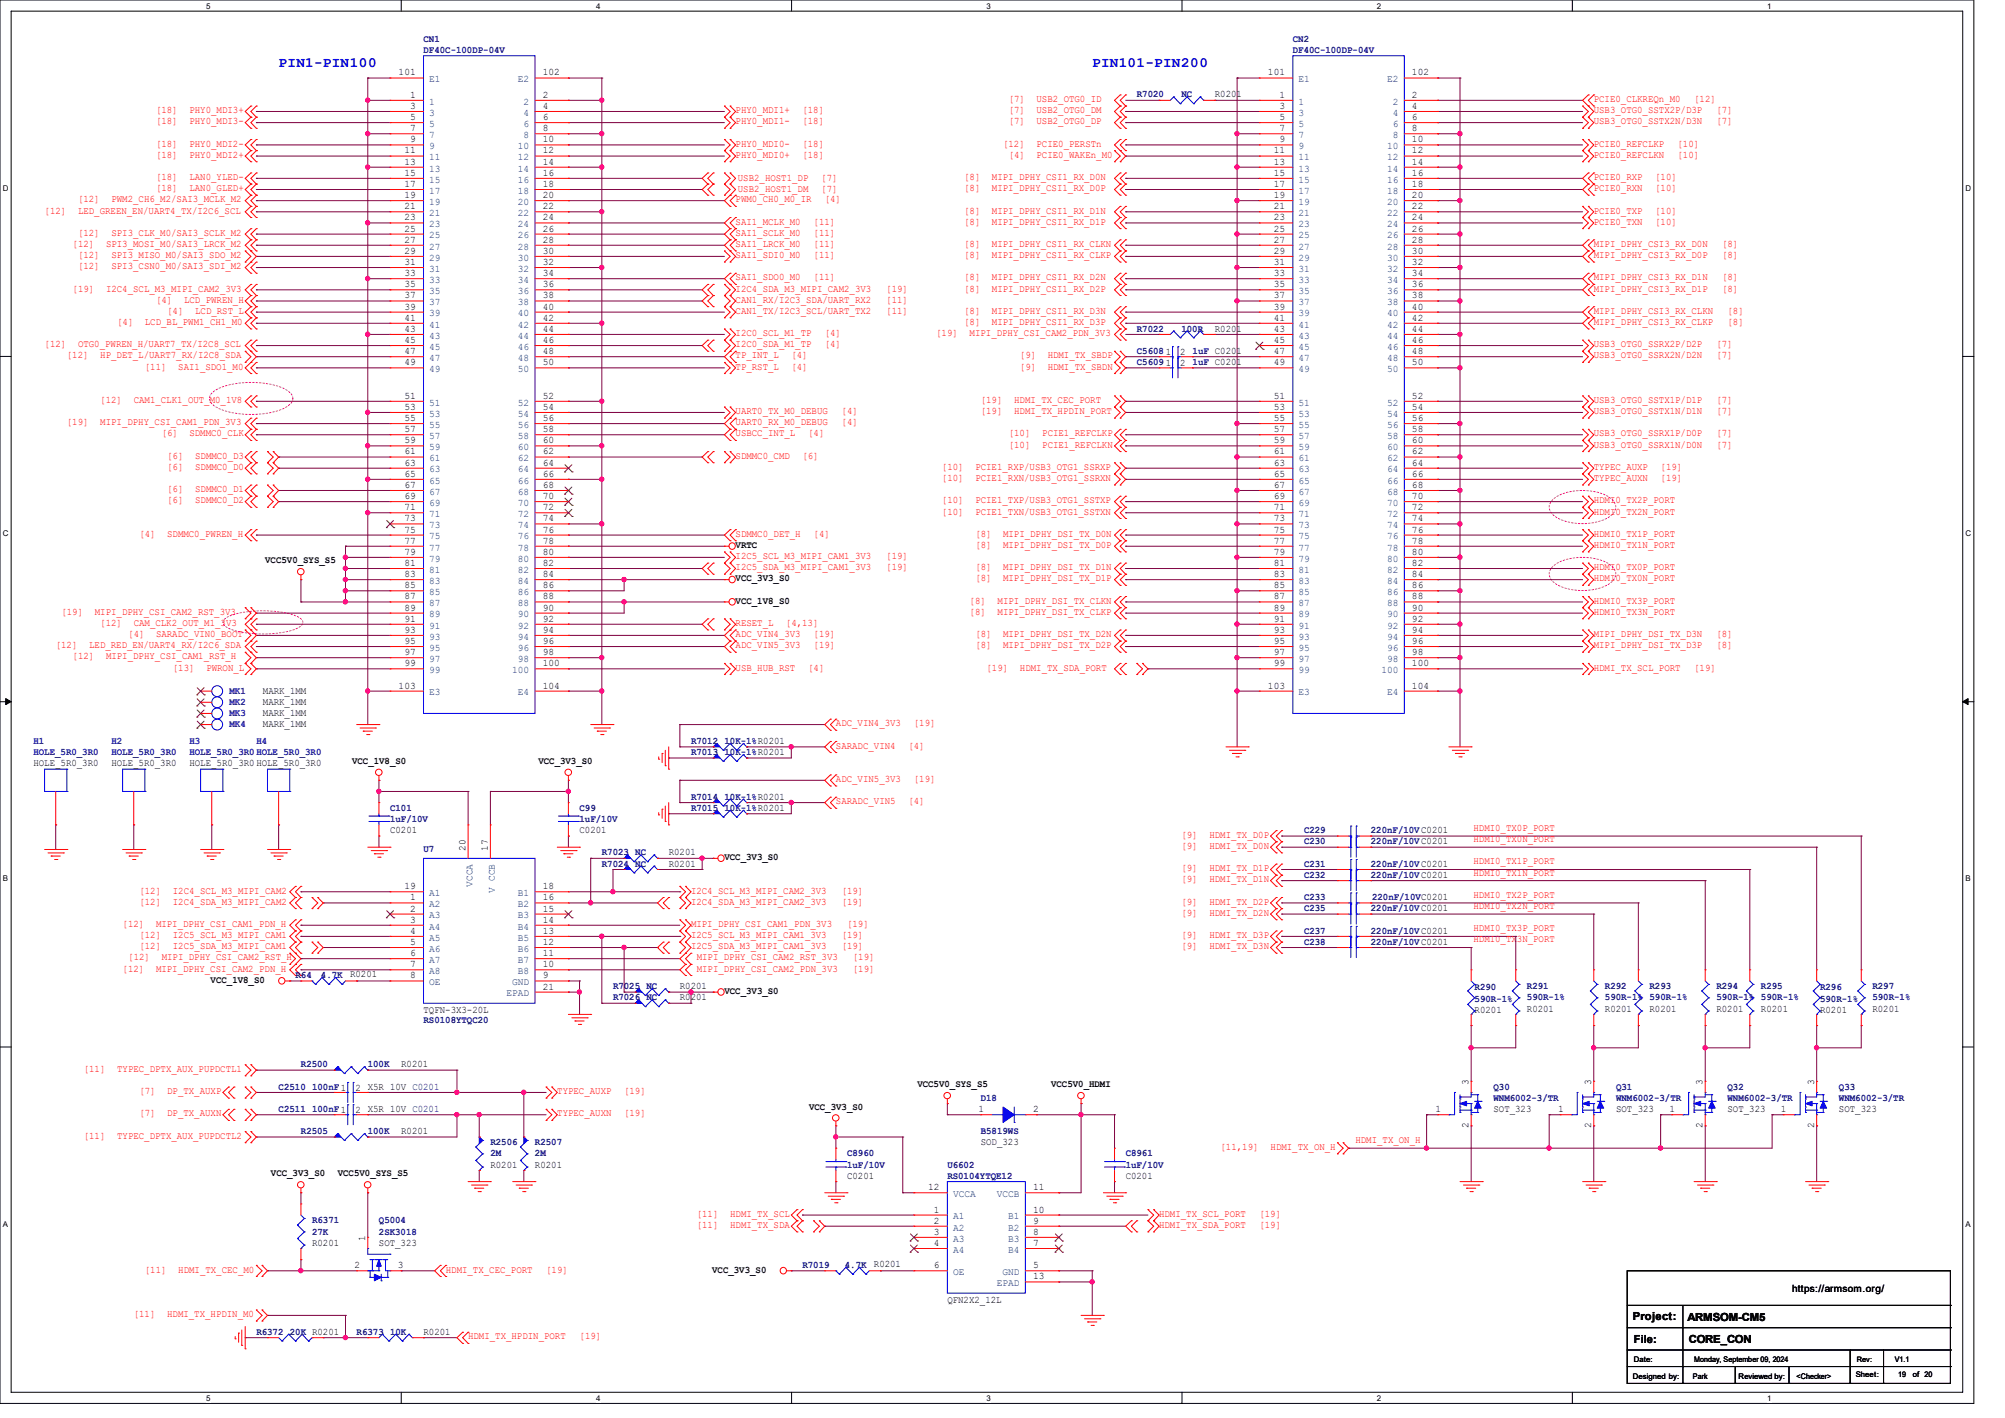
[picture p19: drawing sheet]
<svg xmlns="http://www.w3.org/2000/svg" width="297mm" height="210mm" viewBox="0 0 297 210" stroke-linecap="round" stroke-linejoin="round" font-family="sans-serif">
<defs><g id="words">
<g font-size="2.1" fill="#00f">
<text x="41.3" y="10">PIN1-PIN100</text>
<text x="161.8" y="10">PIN101-PIN200</text>
</g>
<g font-size="1.7">
<text x="241.9" y="195.5">Project:</text>
<text x="250" y="195.7">ARMSOM-CM5</text>
<text x="242" y="198.8">File:</text>
<text x="250.2" y="199">CORE_CON</text>
</g>
<g font-size="1.5">
<text x="59.1" y="11.2">101</text>
<text x="80.4" y="11.2">102</text>
<text x="187.8" y="11.2">101</text>
<text x="209.2" y="11.2">102</text>
<text x="60.7" y="14.5">1</text>
<text x="60.7" y="16.1">3</text>
<text x="60.7" y="17.8">5</text>
<text x="80.4" y="14.5">2</text>
<text x="80.4" y="16.1">4</text>
<text x="80.4" y="17.8">6</text>
<text x="180" y="14.4">R0201</text>
<text x="189.5" y="14.5">1</text>
<text x="189.5" y="16.1">3</text>
<text x="189.5" y="17.8">5</text>
<text x="209.2" y="14.5">2</text>
<text x="209.2" y="16.1">4</text>
<text x="209.2" y="17.8">6</text>
<text x="59.9" y="22.7">11</text>
<text x="60.7" y="19.4">7</text>
<text x="60.7" y="21.1">9</text>
<text x="80.4" y="19.4">8</text>
<text x="80.4" y="21.1">10</text>
<text x="80.4" y="22.7">12</text>
<text x="188.7" y="22.7">11</text>
<text x="189.5" y="19.4">7</text>
<text x="189.5" y="21.1">9</text>
<text x="209.2" y="19.4">8</text>
<text x="209.2" y="21.1">10</text>
<text x="209.2" y="22.7">12</text>
<text x="59.9" y="24.4">13</text>
<text x="59.9" y="26">15</text>
<text x="59.9" y="27.7">17</text>
<text x="59.9" y="29.3">19</text>
<text x="80.4" y="24.4">14</text>
<text x="80.4" y="26">16</text>
<text x="80.4" y="27.7">18</text>
<text x="80.4" y="29.3">20</text>
<text x="188.7" y="24.4">13</text>
<text x="188.7" y="26">15</text>
<text x="188.7" y="27.7">17</text>
<text x="188.7" y="29.3">19</text>
<text x="209.2" y="24.4">14</text>
<text x="209.2" y="26">16</text>
<text x="209.2" y="27.7">18</text>
<text x="209.2" y="29.3">20</text>
<text x="59.9" y="31">21</text>
<text x="59.9" y="32.6">23</text>
<text x="59.9" y="34.3">25</text>
<text x="59.9" y="35.9">27</text>
<text x="80.4" y="31">22</text>
<text x="80.4" y="32.6">24</text>
<text x="80.4" y="34.3">26</text>
<text x="80.4" y="35.9">28</text>
<text x="188.7" y="31">21</text>
<text x="188.7" y="32.6">23</text>
<text x="188.7" y="34.3">25</text>
<text x="188.7" y="35.9">27</text>
<text x="209.2" y="31">22</text>
<text x="209.2" y="32.6">24</text>
<text x="209.2" y="34.3">26</text>
<text x="209.2" y="35.9">28</text>
<text x="59.9" y="37.6">29</text>
<text x="59.9" y="39.2">31</text>
<text x="59.9" y="40.9">33</text>
<text x="80.4" y="37.6">30</text>
<text x="80.4" y="39.2">32</text>
<text x="80.4" y="40.9">34</text>
<text x="188.7" y="37.6">29</text>
<text x="188.7" y="39.2">31</text>
<text x="188.7" y="40.9">33</text>
<text x="209.2" y="37.6">30</text>
<text x="209.2" y="39.2">32</text>
<text x="209.2" y="40.9">34</text>
<text x="59.9" y="42.5">35</text>
<text x="59.9" y="44.2">37</text>
<text x="59.9" y="45.8">39</text>
<text x="59.9" y="47.5">41</text>
<text x="80.4" y="42.5">36</text>
<text x="80.4" y="44.2">38</text>
<text x="80.4" y="45.8">40</text>
<text x="80.4" y="47.5">42</text>
<text x="188.7" y="42.5">35</text>
<text x="188.7" y="44.2">37</text>
<text x="188.7" y="45.8">39</text>
<text x="188.7" y="47.5">41</text>
<text x="209.2" y="42.5">36</text>
<text x="209.2" y="44.2">38</text>
<text x="209.2" y="45.8">40</text>
<text x="209.2" y="47.5">42</text>
<text x="59.9" y="49.1">43</text>
<text x="59.9" y="50.8">45</text>
<text x="59.9" y="52.5">47</text>
<text x="80.4" y="49.1">44</text>
<text x="80.4" y="50.8">46</text>
<text x="80.4" y="52.5">48</text>
<text x="172.7" y="52.6">1</text>
<text x="174.8" y="52.6">2</text>
<text x="180" y="49.1">R0201</text>
<text x="188.7" y="49.1">43</text>
<text x="188.7" y="50.8">45</text>
<text x="188.7" y="52.5">47</text>
<text x="209.2" y="49.1">44</text>
<text x="209.2" y="50.8">46</text>
<text x="209.2" y="52.5">48</text>
<text x="59.9" y="54.1">49</text>
<text x="59.9" y="59.1">51</text>
<text x="80.4" y="54.1">50</text>
<text x="80.4" y="59.1">52</text>
<text x="172.7" y="54.2">1</text>
<text x="174.8" y="54.2">2</text>
<text x="188.7" y="54.1">49</text>
<text x="188.7" y="59.1">51</text>
<text x="209.2" y="54.1">50</text>
<text x="209.2" y="59.1">52</text>
<text x="59.9" y="60.7">53</text>
<text x="59.9" y="62.4">55</text>
<text x="59.9" y="64">57</text>
<text x="59.9" y="65.7">59</text>
<text x="80.4" y="60.7">54</text>
<text x="80.4" y="62.4">56</text>
<text x="80.4" y="64">58</text>
<text x="80.4" y="65.7">60</text>
<text x="188.7" y="60.7">53</text>
<text x="188.7" y="62.4">55</text>
<text x="188.7" y="64">57</text>
<text x="188.7" y="65.7">59</text>
<text x="209.2" y="60.7">54</text>
<text x="209.2" y="62.4">56</text>
<text x="209.2" y="64">58</text>
<text x="209.2" y="65.7">60</text>
<text x="59.9" y="67.3">61</text>
<text x="59.9" y="69">63</text>
<text x="59.9" y="70.6">65</text>
<text x="80.4" y="67.3">62</text>
<text x="80.4" y="69">64</text>
<text x="80.4" y="70.6">66</text>
<text x="188.7" y="67.3">61</text>
<text x="188.7" y="69">63</text>
<text x="188.7" y="70.6">65</text>
<text x="209.2" y="67.3">62</text>
<text x="209.2" y="69">64</text>
<text x="209.2" y="70.6">66</text>
<text x="59.9" y="72.3">67</text>
<text x="59.9" y="73.9">69</text>
<text x="59.9" y="75.6">71</text>
<text x="59.9" y="77.2">73</text>
<text x="80.4" y="72.3">68</text>
<text x="80.4" y="73.9">70</text>
<text x="80.4" y="75.6">72</text>
<text x="80.4" y="77.2">74</text>
<text x="188.7" y="72.3">67</text>
<text x="188.7" y="73.9">69</text>
<text x="188.7" y="75.6">71</text>
<text x="188.7" y="77.2">73</text>
<text x="209.2" y="72.3">68</text>
<text x="209.2" y="73.9">70</text>
<text x="209.2" y="75.6">72</text>
<text x="209.2" y="77.2">74</text>
<text x="39.3" y="83.4">VCC5V0_SYS_S5</text>
<text x="59.9" y="78.9">75</text>
<text x="59.9" y="80.5">77</text>
<text x="59.9" y="82.2">79</text>
<text x="59.9" y="83.8">81</text>
<text x="80.4" y="78.9">76</text>
<text x="80.4" y="80.5">78</text>
<text x="80.4" y="82.2">80</text>
<text x="80.4" y="83.8">82</text>
<text x="109" y="81.2">VRTC</text>
<text x="188.7" y="78.9">75</text>
<text x="188.7" y="80.5">77</text>
<text x="188.7" y="82.2">79</text>
<text x="188.7" y="83.8">81</text>
<text x="209.2" y="78.9">76</text>
<text x="209.2" y="80.5">78</text>
<text x="209.2" y="82.2">80</text>
<text x="209.2" y="83.8">82</text>
<text x="59.9" y="85.5">83</text>
<text x="59.9" y="87.1">85</text>
<text x="59.9" y="88.8">87</text>
<text x="80.4" y="85.5">84</text>
<text x="80.4" y="87.1">86</text>
<text x="80.4" y="88.8">88</text>
<text x="109" y="86.1">VCC_3V3_S0</text>
<text x="109" y="89.4">VCC_1V8_S0</text>
<text x="188.7" y="85.5">83</text>
<text x="188.7" y="87.1">85</text>
<text x="188.7" y="88.8">87</text>
<text x="209.2" y="85.5">84</text>
<text x="209.2" y="87.1">86</text>
<text x="209.2" y="88.8">88</text>
<text x="59.9" y="90.4">89</text>
<text x="59.9" y="92.1">91</text>
<text x="59.9" y="93.7">93</text>
<text x="59.9" y="95.4">95</text>
<text x="80.4" y="90.4">90</text>
<text x="80.4" y="92.1">92</text>
<text x="80.4" y="93.7">94</text>
<text x="80.4" y="95.4">96</text>
<text x="188.7" y="90.4">89</text>
<text x="188.7" y="92.1">91</text>
<text x="188.7" y="93.7">93</text>
<text x="188.7" y="95.4">95</text>
<text x="209.2" y="90.4">90</text>
<text x="209.2" y="92.1">92</text>
<text x="209.2" y="93.7">94</text>
<text x="209.2" y="95.4">96</text>
<text x="59.1" y="102">103</text>
<text x="59.9" y="97">97</text>
<text x="59.9" y="98.7">99</text>
<text x="80.4" y="97">98</text>
<text x="80.4" y="98.7">100</text>
<text x="80.4" y="102">104</text>
<text x="187.8" y="102">103</text>
<text x="188.7" y="97">97</text>
<text x="188.7" y="98.7">99</text>
<text x="209.2" y="97">98</text>
<text x="209.2" y="98.7">100</text>
<text x="209.2" y="102">104</text>
<text x="38.9" y="104.4">MARK_1MM</text>
<text x="38.9" y="107.7">MARK_1MM</text>
<text x="38.9" y="102.8">MARK_1MM</text>
<text x="38.9" y="106.1">MARK_1MM</text>
<text x="5" y="113.5">HOLE_5R0_3R0</text>
<text x="16.5" y="113.5">HOLE_5R0_3R0</text>
<text x="28.1" y="113.5">HOLE_5R0_3R0 HOLE_5R0_3R0</text>
<text x="52.2" y="113.2">VCC_1V8_S0</text>
<text x="79.8" y="113.2">VCC_3V3_S0</text>
<text x="57.8" y="123.4">C0201</text>
<text x="69" y="126" transform="rotate(-90 69 126)">20</text>
<text x="72.3" y="126" transform="rotate(-90 72.3 126)">17</text>
<text x="85.9" y="123.4">C0201</text>
<text x="59.9" y="131.7">19</text>
<text x="80.4" y="131.7">18</text>
<text x="99.1" y="128.4">R0201</text>
<text x="99.1" y="126.7">R0201</text>
<text x="107.3" y="127.4">VCC_3V3_S0</text>
<text x="60.7" y="133.4">1</text>
<text x="60.7" y="135">2</text>
<text x="60.7" y="136.7">3</text>
<text x="80.4" y="136.7">14</text>
<text x="80.4" y="135">15</text>
<text x="80.4" y="133.4">16</text>
<text x="60.7" y="138.3">4</text>
<text x="60.7" y="140">5</text>
<text x="60.7" y="141.6">6</text>
<text x="60.7" y="143.3">7</text>
<text x="80.4" y="143.3">10</text>
<text x="80.4" y="141.6">11</text>
<text x="80.4" y="140">12</text>
<text x="80.4" y="138.3">13</text>
<text x="31.2" y="145.5">VCC_1V8_S0</text>
<text x="51.9" y="144.7">R0201</text>
<text x="60.7" y="144.9">8</text>
<text x="62.7" y="150">TQFN-3X3-20L</text>
<text x="80.4" y="144.9">9</text>
<text x="80.4" y="146.6">21</text>
<text x="100.7" y="148.2">R0201</text>
<text x="100.7" y="146.5">R0201</text>
<text x="107.3" y="147.2">VCC_3V3_S0</text>
<text x="218.4" y="150">R0201</text>
<text x="226.2" y="149.8">R0201</text>
<text x="237.7" y="149.8">R0201</text>
<text x="244.4" y="149.8">R0201</text>
<text x="254.3" y="149.8">R0201</text>
<text x="260.9" y="149.8">R0201</text>
<text x="269.6" y="150">R0201</text>
<text x="277.4" y="149.8">R0201</text>
<text x="52.7" y="161.5">2 X5R 10V C0201</text>
<text x="59.4" y="158.1">R0201</text>
<text x="135.9" y="161">VCC5V0_SYS_S5</text>
<text x="155.7" y="161">VCC5V0_HDMI</text>
<text x="217.6" y="160.7" transform="rotate(-90 217.6 160.7)">3</text>
<text x="235.7" y="160.7" transform="rotate(-90 235.7 160.7)">3</text>
<text x="252.2" y="160.7" transform="rotate(-90 252.2 160.7)">3</text>
<text x="268.7" y="160.7" transform="rotate(-90 268.7 160.7)">3</text>
<text x="52.7" y="164.8">2 X5R 10V C0201</text>
<text x="59.4" y="168">R0201</text>
<text x="119.8" y="164.3">VCC_3V3_S0</text>
<text x="144.9" y="164.7">1</text>
<text x="153" y="164.7">2</text>
<text x="212.6" y="164.7">1</text>
<text x="217.6" y="167.1" transform="rotate(-90 217.6 167.1)">2</text>
<text x="221.2" y="164.7">SOT_323</text>
<text x="230.8" y="164.7">1</text>
<text x="235.7" y="167.1" transform="rotate(-90 235.7 167.1)">2</text>
<text x="239.4" y="164.7">SOT_323</text>
<text x="247.3" y="164.7">1</text>
<text x="252.2" y="167.1" transform="rotate(-90 252.2 167.1)">2</text>
<text x="255.9" y="164.7">SOT_323</text>
<text x="263.8" y="164.7">1</text>
<text x="268.7" y="167.1" transform="rotate(-90 268.7 167.1)">2</text>
<text x="272.4" y="164.7">SOT_323</text>
<text x="72.6" y="172.9">R0201</text>
<text x="79.2" y="172.9">R0201</text>
<text x="145.3" y="169.6">SOD_323</text>
<text x="40.1" y="174.2">VCC_3V3_S0</text>
<text x="50" y="174.2">VCC5V0_SYS_S5</text>
<text x="125.5" y="174.6">C0201</text>
<text x="137.5" y="176.3">12</text>
<text x="138.3" y="179.6">1</text>
<text x="153" y="179.6">10</text>
<text x="153" y="176.3">11</text>
<text x="166.8" y="174.6">C0201</text>
<text x="46.2" y="184.5">R0201</text>
<text x="54.1" y="183.8" transform="rotate(-90 54.1 183.8)">1</text>
<text x="56.1" y="184.5">SOT_323</text>
<text x="138.3" y="181.2">2</text>
<text x="138.3" y="182.9">3</text>
<text x="138.3" y="184.5">4</text>
<text x="153" y="184.5">7</text>
<text x="153" y="182.9">8</text>
<text x="153" y="181.2">9</text>
<text x="52.5" y="187.8">2</text>
<text x="58.9" y="187.8">3</text>
<text x="105.5" y="188.5">VCC_3V3_S0</text>
<text x="129.5" y="187.6">R0201</text>
<text x="138.3" y="187.8">6</text>
<text x="153" y="187.8">5</text>
<text x="153" y="189.5">13</text>
<text x="265.5" y="191.4">https://armsom.org/</text>
<text x="62.7" y="197.7">R0201</text>
<text x="140.3" y="192.9">QFN2X2_12L</text>
</g>
<g font-size="1.5" fill="#000080">
<text x="62.7" y="6.2">CN1</text>
<text x="62.7" y="7.8">DF40C-100DP-04V</text>
<text x="191.5" y="6.2">CN2</text>
<text x="191.5" y="7.8">DF40C-100DP-04V</text>
<text x="168.4" y="14.4">R7020</text>
<text x="175" y="14.4">NC</text>
<text x="168.4" y="52.4">C5608</text>
<text x="168.4" y="49.1">R7022</text>
<text x="175" y="49.1">100R</text>
<text x="176.7" y="52.4">1uF C0201</text>
<text x="168.4" y="54.1">C5609</text>
<text x="176.7" y="54.1">1uF C0201</text>
<text x="102.4" y="111.8">R7013 10K-1%R0201</text>
<text x="102.4" y="110.2">R7012 10K-1%R0201</text>
<text x="102.4" y="118.4">R7014 10K-1%R0201</text>
<text x="57.8" y="120.1">C101</text>
<text x="57.8" y="121.8">1uF/10V</text>
<text x="85.9" y="120.1">C99</text>
<text x="85.9" y="121.8">1uF/10V</text>
<text x="102.4" y="120.1">R7015 10K-1%R0201</text>
<text x="193.2" y="125.1">C230</text>
<text x="193.2" y="123.4">C229</text>
<text x="203.1" y="125.1">220nF/10VC0201</text>
<text x="203.1" y="123.4">220nF/10VC0201</text>
<text x="62.7" y="126.2">U7</text>
<text x="89.2" y="128.4">R7024 NC</text>
<text x="89.2" y="126.7">R7023 NC</text>
<text x="193.2" y="130">C232</text>
<text x="193.2" y="128.4">C231</text>
<text x="203.1" y="130">220nF/10VC0201</text>
<text x="203.1" y="128.4">220nF/10VC0201</text>
<text x="193.2" y="133.3">C233</text>
<text x="193.2" y="135">C235</text>
<text x="203.1" y="135">220nF/10VC0201</text>
<text x="203.2" y="133.3">220nF/10VC0201</text>
<text x="193.2" y="138.3">C237</text>
<text x="193.2" y="139.9">C238</text>
<text x="203.1" y="138.3">220nF/10VC0201</text>
<text x="203.1" y="139.9">220nF/10VC0201</text>
<text x="43.8" y="144.9">R64</text>
<text x="47.5" y="144.9">4.7K</text>
<text x="90.8" y="148.2">R7026 NC</text>
<text x="90.8" y="146.5">R7025 NC</text>
<text x="218.4" y="146.7">R290</text>
<text x="218.4" y="148.3">590R-1%</text>
<text x="226.2" y="146.5">R291</text>
<text x="226.2" y="148.2">590R-1%</text>
<text x="237.7" y="146.5">R292</text>
<text x="237.7" y="148.2">590R-1% 590R-1%</text>
<text x="244.4" y="146.5">R293</text>
<text x="254.3" y="146.5">R294</text>
<text x="254.3" y="148.2">590R-1% 590R-1%</text>
<text x="260.9" y="146.5">R295</text>
<text x="269.6" y="146.7">R296</text>
<text x="269.6" y="148.3">590R-1%</text>
<text x="277.4" y="146.5">R297</text>
<text x="277.4" y="148.2">590R-1%</text>
<text x="62.7" y="151.5">RS0108YTQC20</text>
<text x="41.3" y="161.4">C2510 100nF1</text>
<text x="44.6" y="158.1">R2500</text>
<text x="54.5" y="158.1">100K</text>
<text x="221.2" y="161.4">Q30</text>
<text x="239.4" y="161.4">Q31</text>
<text x="255.9" y="161.4">Q32</text>
<text x="272.4" y="161.4">Q33</text>
<text x="41.3" y="164.7">C2511 100nF1</text>
<text x="44.6" y="168">R2505</text>
<text x="54.5" y="168">100K</text>
<text x="145.3" y="163">D18</text>
<text x="145.3" y="168">B5819WS</text>
<text x="221.2" y="163">WNM6002-3/TR</text>
<text x="239.4" y="163">WNM6002-3/TR</text>
<text x="255.9" y="163">WNM6002-3/TR</text>
<text x="272.4" y="163">WNM6002-3/TR</text>
<text x="72.6" y="169.6">R2506</text>
<text x="72.6" y="171.3">2M</text>
<text x="79.2" y="169.6">R2507</text>
<text x="79.2" y="171.3">2M</text>
<text x="125.5" y="171.3">C8960</text>
<text x="125.5" y="172.9">1uF/10V</text>
<text x="140.3" y="172.9">U6602</text>
<text x="166.8" y="171.3">C8961</text>
<text x="166.8" y="172.9">1uF/10V</text>
<text x="140.3" y="174.6">RS0104YTQE12</text>
<text x="46.2" y="181.2">R6371</text>
<text x="46.2" y="182.8">27K</text>
<text x="56.1" y="181.2">Q5004</text>
<text x="56.1" y="182.8">2SK3018</text>
<text x="118.9" y="187.8">R7019</text>
<text x="125.1" y="187.8">4.7K</text>
<text x="38" y="197.7">R6372 20K R0201</text>
<text x="52.8" y="197.7">R6373 10K</text>
</g>
<g font-size="1.5" fill="#f00">
<text x="23.1" y="16.8">[18]</text>
<text x="28.1" y="16.8">PHY0_MDI3+</text>
<text x="109" y="16.8">PHY0_MDI1+</text>
<text x="118.9" y="16.8">[18]</text>
<text x="149.4" y="15.1">[7]</text>
<text x="149.4" y="16.8">[7]</text>
<text x="153.5" y="15.1">USB2_OTG0_ID</text>
<text x="153.5" y="16.8">USB2_OTG0_DM</text>
<text x="236.1" y="16.8">USB3_OTG0_SSTX2P/D3P</text>
<text x="236.1" y="15.1">PCIE0_CLKREQn_M0</text>
<text x="251" y="15.1">[12]</text>
<text x="254.3" y="16.8">[7]</text>
<text x="23.1" y="18.4">[18]</text>
<text x="23.1" y="21.7">[18]</text>
<text x="23.1" y="23.4">[18]</text>
<text x="28.1" y="18.4">PHY0_MDI3-</text>
<text x="28.1" y="21.7">PHY0_MDI2-</text>
<text x="28.1" y="23.4">PHY0_MDI2+</text>
<text x="109" y="18.4">PHY0_MDI1-</text>
<text x="109" y="21.7">PHY0_MDI0-</text>
<text x="109" y="23.4">PHY0_MDI0+</text>
<text x="118.9" y="18.4">[18]</text>
<text x="118.9" y="21.7">[18]</text>
<text x="118.9" y="23.4">[18]</text>
<text x="148.6" y="21.7">[12]</text>
<text x="149.4" y="18.4">[7]</text>
<text x="149.4" y="23.4">[4]</text>
<text x="153.5" y="18.4">USB2_OTG0_DP</text>
<text x="153.5" y="21.7">PCIE0_PERSTn</text>
<text x="153.5" y="23.4">PCIE0_WAKEn_M0</text>
<text x="236.1" y="18.4">USB3_OTG0_SSTX2N/D3N</text>
<text x="236.1" y="21.7">PCIE0_REFCLKP</text>
<text x="236.1" y="23.4">PCIE0_REFCLKN</text>
<text x="248.5" y="21.7">[10]</text>
<text x="248.5" y="23.4">[10]</text>
<text x="254.3" y="18.4">[7]</text>
<text x="11.6" y="30">[12]</text>
<text x="16.5" y="30">PWM2_CH6_M2/SAI3_MCLK_M2</text>
<text x="23.1" y="28.3">[18]</text>
<text x="23.1" y="26.7">[18]</text>
<text x="28.1" y="28.3">LAN0_GLED+</text>
<text x="28.1" y="26.7">LAN0_YLED-</text>
<text x="109" y="30">PWM0_CH0_M0_IR</text>
<text x="109.3" y="26.8">USB2_HOST1_DP</text>
<text x="109.3" y="28.5">USB2_HOST1_DM</text>
<text x="121.7" y="26.8">[7]</text>
<text x="121.7" y="28.5">[7]</text>
<text x="122.2" y="30">[4]</text>
<text x="142.8" y="26.7">[8]</text>
<text x="142.8" y="28.3">[8]</text>
<text x="146.9" y="26.7">MIPI_DPHY_CSI1_RX_D0N</text>
<text x="146.9" y="28.3">MIPI_DPHY_CSI1_RX_D0P</text>
<text x="236.1" y="26.7">PCIE0_RXP</text>
<text x="236.1" y="28.3">PCIE0_RXN</text>
<text x="245.2" y="26.7">[10]</text>
<text x="245.2" y="28.3">[10]</text>
<text x="6.6" y="31.6">[12]</text>
<text x="11.6" y="34.9">[12]</text>
<text x="11.6" y="31.6">LED_GREEN_EN/UART4_TX/I2C6_SCL</text>
<text x="16.5" y="34.9">SPI3_CLK_M0/SAI3_SCLK_M2</text>
<text x="109" y="33.3">SAI1_MCLK_M0</text>
<text x="109" y="34.9">SAI1_SCLK_M0</text>
<text x="120.5" y="33.3">[11]</text>
<text x="120.5" y="34.9">[11]</text>
<text x="142.8" y="31.6">[8]</text>
<text x="142.8" y="33.3">[8]</text>
<text x="146.9" y="31.6">MIPI_DPHY_CSI1_RX_D1N</text>
<text x="146.9" y="33.3">MIPI_DPHY_CSI1_RX_D1P</text>
<text x="236.1" y="31.6">PCIE0_TXP</text>
<text x="236.1" y="33.3">PCIE0_TXN</text>
<text x="245.2" y="31.6">[10]</text>
<text x="245.2" y="33.3">[10]</text>
<text x="10.8" y="36.6">[12]</text>
<text x="11.6" y="38.2">[12]</text>
<text x="11.6" y="39.9">[12]</text>
<text x="15.7" y="36.6">SPI3_MOSI_M0/SAI3_LRCK_M2</text>
<text x="16.5" y="38.2">SPI3_MISO_M0/SAI3_SDO_M2</text>
<text x="16.5" y="39.9">SPI3_CSN0_M0/SAI3_SDI_M2</text>
<text x="109" y="38.2">SAI1_SDI0_M0</text>
<text x="109" y="36.6">SAI1_LRCK_M0</text>
<text x="109" y="41.5">SAI1_SDO0_M0</text>
<text x="120.5" y="38.2">[11]</text>
<text x="120.5" y="36.6">[11]</text>
<text x="120.5" y="41.5">[11]</text>
<text x="142.8" y="36.6">[8]</text>
<text x="142.8" y="38.2">[8]</text>
<text x="142.8" y="41.5">[8]</text>
<text x="146.9" y="36.6">MIPI_DPHY_CSI1_RX_CLKN</text>
<text x="146.9" y="38.2">MIPI_DPHY_CSI1_RX_CLKP</text>
<text x="146.9" y="41.5">MIPI_DPHY_CSI1_RX_D2N</text>
<text x="236.1" y="36.6">MIPI_DPHY_CSI3_RX_D0N</text>
<text x="236.1" y="38.2">MIPI_DPHY_CSI3_RX_D0P</text>
<text x="236.1" y="41.5">MIPI_DPHY_CSI3_RX_D1N</text>
<text x="255.1" y="36.6">[8]</text>
<text x="255.1" y="38.2">[8]</text>
<text x="255.1" y="41.5">[8]</text>
<text x="10.8" y="43.2">[19]</text>
<text x="15.7" y="43.2">I2C4_SCL_M3_MIPI_CAM2_3V3</text>
<text x="23.1" y="44.8">[4]</text>
<text x="24.8" y="46.5">[4]</text>
<text x="27.3" y="44.8">LCD_PWREN_H</text>
<text x="28.9" y="46.5">LCD_RST_L</text>
<text x="109" y="43.2">I2C4_SDA_M3_MIPI_CAM2_3V3</text>
<text x="109" y="44.8">CAN1_RX/I2C3_SDA/UART_RX2</text>
<text x="109" y="46.5">CAN1_TX/I2C3_SCL/UART_TX2</text>
<text x="131.3" y="43.2">[19]</text>
<text x="131.3" y="44.8">[11]</text>
<text x="131.3" y="46.5">[11]</text>
<text x="142.8" y="43.2">[8]</text>
<text x="142.8" y="46.5">[8]</text>
<text x="146.9" y="43.2">MIPI_DPHY_CSI1_RX_D2P</text>
<text x="146.9" y="46.5">MIPI_DPHY_CSI1_RX_D3N</text>
<text x="236.1" y="43.2">MIPI_DPHY_CSI3_RX_D1P</text>
<text x="236.1" y="46.5">MIPI_DPHY_CSI3_RX_CLKN</text>
<text x="255.1" y="43.2">[8]</text>
<text x="255.9" y="46.5">[8]</text>
<text x="6.6" y="51.4">[12]</text>
<text x="9.9" y="53.1">[12]</text>
<text x="11.6" y="51.4">OTG0_PWREN_H/UART7_TX/I2C8_SCL</text>
<text x="14.9" y="53.1">HP_DET_L/UART7_RX/I2C8_SDA</text>
<text x="17.4" y="48.1">[4]</text>
<text x="21.5" y="48.1">LCD_BL_PWM1_CH1_M0</text>
<text x="109" y="51.4">I2C0_SDA_M1_TP</text>
<text x="109" y="49.8">I2C0_SCL_M1_TP</text>
<text x="109" y="53.1">TP_INT_L</text>
<text x="117.2" y="53.1">[4]</text>
<text x="122.2" y="51.4">[4]</text>
<text x="122.2" y="49.8">[4]</text>
<text x="138.7" y="49.8">[19]</text>
<text x="142.8" y="48.1">[8]</text>
<text x="143.6" y="49.8">MIPI_DPHY_CSI_CAM2_PDN_3V3</text>
<text x="146.9" y="48.1">MIPI_DPHY_CSI1_RX_D3P</text>
<text x="151.1" y="53.1">[9]</text>
<text x="155.2" y="53.1">HDMI_TX_SBDP</text>
<text x="236.1" y="51.4">USB3_OTG0_SSRX2P/D2P</text>
<text x="236.1" y="53.1">USB3_OTG0_SSRX2N/D2N</text>
<text x="236.1" y="48.1">MIPI_DPHY_CSI3_RX_CLKP</text>
<text x="254.3" y="51.4">[7]</text>
<text x="254.3" y="53.1">[7]</text>
<text x="255.9" y="48.1">[8]</text>
<text x="14.9" y="59.7">[12]</text>
<text x="19.8" y="59.7">CAM1_CLK1_OUT_M0_1V8</text>
<text x="21.5" y="54.7">[11]</text>
<text x="26.4" y="54.7">SAI1_SDO1_M0</text>
<text x="109" y="54.7">TP_RST_L</text>
<text x="117.2" y="54.7">[4]</text>
<text x="145.3" y="59.7">[19]</text>
<text x="150.2" y="59.7">HDMI_TX_CEC_PORT</text>
<text x="151.1" y="54.7">[9]</text>
<text x="155.2" y="54.7">HDMI_TX_SBDN</text>
<text x="236.1" y="59.7">USB3_OTG0_SSTX1P/D1P</text>
<text x="254.3" y="59.7">[7]</text>
<text x="9.9" y="63">[19]</text>
<text x="14.9" y="63">MIPI_DPHY_CSI_CAM1_PDN_3V3</text>
<text x="24" y="64.6">[6]</text>
<text x="28.1" y="64.6">SDMMC0_CLK</text>
<text x="109" y="64.6">USBCC_INT_L</text>
<text x="109" y="61.3">UART0_TX_M0_DEBUG</text>
<text x="109" y="63">UART0_RX_M0_DEBUG</text>
<text x="119.7" y="64.6">[4]</text>
<text x="124.7" y="61.3">[4]</text>
<text x="124.7" y="63">[4]</text>
<text x="145.3" y="61.3">[19]</text>
<text x="149.4" y="64.6">[10]</text>
<text x="150.2" y="61.3">HDMI_TX_HPDIN_PORT</text>
<text x="154.4" y="64.6">PCIE1_REFCLKP</text>
<text x="236.1" y="61.3">USB3_OTG0_SSTX1N/D1N</text>
<text x="236.1" y="64.6">USB3_OTG0_SSRX1P/D0P</text>
<text x="254.3" y="61.3">[7]</text>
<text x="254.3" y="64.6">[7]</text>
<text x="24.8" y="69.6">[6]</text>
<text x="24.8" y="67.9">[6]</text>
<text x="28.9" y="69.6">SDMMC0_D0</text>
<text x="28.9" y="67.9">SDMMC0_D3</text>
<text x="109" y="67.9">SDMMC0_CMD</text>
<text x="118.9" y="67.9">[6]</text>
<text x="139.5" y="69.6">[10]</text>
<text x="139.5" y="71.2">[10]</text>
<text x="144.5" y="69.6">PCIE1_RXP/USB3_OTG1_SSRXP</text>
<text x="144.5" y="71.2">PCIE1_RXN/USB3_OTG1_SSRXN</text>
<text x="149.4" y="66.3">[10]</text>
<text x="154.4" y="66.3">PCIE1_REFCLKN</text>
<text x="236.1" y="66.3">USB3_OTG0_SSRX1N/D0N</text>
<text x="236.1" y="69.6">TYPEC_AUXP</text>
<text x="236.1" y="71.2">TYPEC_AUXN</text>
<text x="246" y="69.6">[19]</text>
<text x="246" y="71.2">[19]</text>
<text x="254.3" y="66.3">[7]</text>
<text x="24.8" y="72.9">[6]</text>
<text x="24.8" y="74.5">[6]</text>
<text x="28.9" y="72.9">SDMMC0_D1</text>
<text x="28.9" y="74.5">SDMMC0_D2</text>
<text x="139.5" y="74.5">[10]</text>
<text x="139.5" y="76.2">[10]</text>
<text x="144.5" y="74.5">PCIE1_TXP/USB3_OTG1_SSTXP</text>
<text x="144.5" y="76.2">PCIE1_TXN/USB3_OTG1_SSTXN</text>
<text x="236.1" y="74.5">HDMI0_TX2P_PORT</text>
<text x="236.1" y="76.2">HDMI0_TX2N_PORT</text>
<text x="20.7" y="79.5">[4]</text>
<text x="24.8" y="79.5">SDMMC0_PWREN_H</text>
<text x="109" y="79.5">SDMMC0_DET_H</text>
<text x="109" y="82.8">I2C5_SCL_M3_MIPI_CAM1_3V3</text>
<text x="120.5" y="79.5">[4]</text>
<text x="131.3" y="82.8">[19]</text>
<text x="144.5" y="79.5">[8]</text>
<text x="144.5" y="81.2">[8]</text>
<text x="148.6" y="79.5">MIPI_DPHY_DSI_TX_D0N</text>
<text x="148.6" y="81.2">MIPI_DPHY_DSI_TX_D0P</text>
<text x="236.1" y="79.5">HDMI0_TX1P_PORT</text>
<text x="236.1" y="81.2">HDMI0_TX1N_PORT</text>
<text x="109" y="84.5">I2C5_SDA_M3_MIPI_CAM1_3V3</text>
<text x="131.3" y="84.5">[19]</text>
<text x="143.6" y="89.4">[8]</text>
<text x="144.5" y="84.5">[8]</text>
<text x="144.5" y="86.1">[8]</text>
<text x="147.8" y="89.4">MIPI_DPHY_DSI_TX_CLKN</text>
<text x="148.6" y="84.5">MIPI_DPHY_DSI_TX_D1N</text>
<text x="148.6" y="86.1">MIPI_DPHY_DSI_TX_D1P</text>
<text x="236.1" y="89.4">HDMI0_TX3P_PORT</text>
<text x="236.1" y="84.5">HDMI0_TX0P_PORT</text>
<text x="236.1" y="86.1">HDMI0_TX0N_PORT</text>
<text x="9.1" y="91.1">[19]</text>
<text x="14.1" y="91.1">MIPI_DPHY_CSI_CAM2_RST_3V3</text>
<text x="14.9" y="92.7">[12]</text>
<text x="19" y="94.4">[4]</text>
<text x="19.8" y="92.7">CAM_CLK2_OUT_M1_3V3</text>
<text x="23.1" y="94.4">SARADC_VIN0_BOOT</text>
<text x="109" y="92.7">RESET_L</text>
<text x="109" y="94.4">ADC_VIN4_3V3</text>
<text x="116.4" y="92.7">[4,13]</text>
<text x="120.5" y="94.4">[19]</text>
<text x="143.6" y="91.1">[8]</text>
<text x="144.5" y="94.4">[8]</text>
<text x="147.8" y="91.1">MIPI_DPHY_DSI_TX_CLKP</text>
<text x="148.6" y="94.4">MIPI_DPHY_DSI_TX_D2N</text>
<text x="236.1" y="94.4">MIPI_DPHY_DSI_TX_D3N</text>
<text x="236.1" y="91.1">HDMI0_TX3N_PORT</text>
<text x="254.3" y="94.4">[8]</text>
<text x="8.3" y="96">[12]</text>
<text x="10.8" y="97.7">[12]</text>
<text x="13.2" y="96">LED_RED_EN/UART4_RX/I2C6_SDA</text>
<text x="15.7" y="97.7">MIPI_DPHY_CSI_CAM1_RST_H</text>
<text x="25.6" y="99.3">[13]</text>
<text x="30.6" y="99.3">PWRON_L</text>
<text x="109" y="96">ADC_VIN5_3V3</text>
<text x="109" y="99.3">USB_HUB_RST</text>
<text x="119.7" y="99.3">[4]</text>
<text x="120.5" y="96">[19]</text>
<text x="144.5" y="96">[8]</text>
<text x="146.1" y="99.3">[19]</text>
<text x="148.6" y="96">MIPI_DPHY_DSI_TX_D2P</text>
<text x="151.1" y="99.3">HDMI_TX_SDA_PORT</text>
<text x="236.1" y="96">MIPI_DPHY_DSI_TX_D3P</text>
<text x="236.1" y="99.3">HDMI_TX_SCL_PORT</text>
<text x="251" y="99.3">[19]</text>
<text x="254.3" y="96">[8]</text>
<text x="123.8" y="107.6">ADC_VIN4_3V3</text>
<text x="135.4" y="107.6">[19]</text>
<text x="123.8" y="110.9">SARADC_VIN4</text>
<text x="134.6" y="110.9">[4]</text>
<text x="123.8" y="119.1">SARADC_VIN5</text>
<text x="123.8" y="115.8">ADC_VIN5_3V3</text>
<text x="134.6" y="119.1">[4]</text>
<text x="135.4" y="115.8">[19]</text>
<text x="175" y="124.1">[9]</text>
<text x="175" y="125.7">[9]</text>
<text x="179.2" y="124.1">HDMI_TX_D0P</text>
<text x="179.2" y="125.7">HDMI_TX_D0N</text>
<text x="218.3" y="123.1">HDMI0_TX0P_PORT</text>
<text x="218.3" y="124.7">HDMI0_TX0N_PORT</text>
<text x="175" y="129">[9]</text>
<text x="175" y="130.7">[9]</text>
<text x="179.2" y="129">HDMI_TX_D1P</text>
<text x="179.2" y="130.7">HDMI_TX_D1N</text>
<text x="218.3" y="128">HDMI0_TX1P_PORT</text>
<text x="218.3" y="129.7">HDMI0_TX1N_PORT</text>
<text x="18.2" y="137.3">[12]</text>
<text x="20.7" y="132.3">[12]</text>
<text x="20.7" y="134">[12]</text>
<text x="23.1" y="137.3">MIPI_DPHY_CSI_CAM1_PDN_H</text>
<text x="25.6" y="132.3">I2C4_SCL_M3_MIPI_CAM2</text>
<text x="25.6" y="134">I2C4_SDA_M3_MIPI_CAM2</text>
<text x="102.4" y="132.3">I2C4_SCL_M3_MIPI_CAM2_3V3</text>
<text x="102.4" y="134">I2C4_SDA_M3_MIPI_CAM2_3V3</text>
<text x="102.4" y="137.3">MIPI_DPHY_CSI_CAM1_PDN_3V3</text>
<text x="124.7" y="132.3">[19]</text>
<text x="124.7" y="134">[19]</text>
<text x="125.5" y="137.3">[19]</text>
<text x="175" y="134">[9]</text>
<text x="175" y="135.6">[9]</text>
<text x="179.2" y="134">HDMI_TX_D2P</text>
<text x="179.2" y="135.6">HDMI_TX_D2N</text>
<text x="218.3" y="133">HDMI0_TX2P_PORT</text>
<text x="218.3" y="134.6">HDMI0_TX2N_PORT</text>
<text x="218.3" y="137.9">HDMI0_TX3P_PORT</text>
<text x="18.2" y="143.9">[12]</text>
<text x="19" y="142.2">[12]</text>
<text x="20.7" y="140.6">[12]</text>
<text x="20.7" y="138.9">[12]</text>
<text x="23.1" y="143.9">MIPI_DPHY_CSI_CAM2_PDN_H</text>
<text x="24" y="142.2">MIPI_DPHY_CSI_CAM2_RST_H</text>
<text x="25.6" y="140.6">I2C5_SDA_M3_MIPI_CAM1</text>
<text x="25.6" y="138.9">I2C5_SCL_M3_MIPI_CAM1</text>
<text x="102.4" y="140.6">I2C5_SDA_M3_MIPI_CAM1_3V3</text>
<text x="102.4" y="138.9">I2C5_SCL_M3_MIPI_CAM1_3V3</text>
<text x="103.2" y="142.2">MIPI_DPHY_CSI_CAM2_RST_3V3</text>
<text x="103.2" y="143.9">MIPI_DPHY_CSI_CAM2_PDN_3V3</text>
<text x="124.7" y="140.6">[19]</text>
<text x="124.7" y="138.9">[19]</text>
<text x="126.3" y="142.2">[19]</text>
<text x="126.3" y="143.9">[19]</text>
<text x="175" y="138.9">[9]</text>
<text x="175" y="140.6">[9]</text>
<text x="179.2" y="138.9">HDMI_TX_D3P</text>
<text x="179.2" y="140.6">HDMI_TX_D3N</text>
<text x="218.3" y="139.6">HDMI0_TX3N_PORT</text>
<text x="12.4" y="158.8">[11]</text>
<text x="17.4" y="158.8">TYPEC_DPTX_AUX_PUPDCTL1</text>
<text x="20.7" y="162.1">[7]</text>
<text x="20.7" y="165.4">[7]</text>
<text x="24.8" y="162.1">DP_TX_AUXP</text>
<text x="24.8" y="165.4">DP_TX_AUXN</text>
<text x="82.6" y="162.1">TYPEC_AUXP</text>
<text x="82.6" y="165.4">TYPEC_AUXN</text>
<text x="92.5" y="162.1">[19]</text>
<text x="92.5" y="165.4">[19]</text>
<text x="12.4" y="168.7">[11]</text>
<text x="17.4" y="168.7">TYPEC_DPTX_AUX_PUPDCTL2</text>
<text x="180.8" y="170.3">[11,19]</text>
<text x="188.2" y="170.3">HDMI_TX_ON_H</text>
<text x="200.8" y="169.3">HDMI_TX_ON_H</text>
<text x="103.2" y="181.9">[11]</text>
<text x="103.2" y="180.2">[11]</text>
<text x="108.2" y="181.9">HDMI_TX_SDA</text>
<text x="108.2" y="180.2">HDMI_TX_SCL</text>
<text x="171.7" y="181.9">HDMI_TX_SDA_PORT</text>
<text x="171.7" y="180.2">HDMI_TX_SCL_PORT</text>
<text x="186.6" y="181.9">[19]</text>
<text x="186.6" y="180.2">[19]</text>
<text x="21.5" y="188.5">[11]</text>
<text x="26.4" y="188.5">HDMI_TX_CEC_M0</text>
<text x="66" y="188.5">HDMI_TX_CEC_PORT</text>
<text x="80.9" y="188.5">[19]</text>
<text x="19.8" y="195.1">[11]</text>
<text x="24.8" y="195.1">HDMI_TX_HPDIN_M0</text>
<text x="69.3" y="198.4">HDMI_TX_HPDIN_PORT</text>
<text x="85.9" y="198.4">[19]</text>
</g>
<g font-size="1.5" fill="#004080">
<text x="63.6" y="15.5">1</text>
<text x="63.6" y="17.1">3</text>
<text x="63.6" y="12.2">E1</text>
<text x="76.7" y="12.2">E2</text>
<text x="77.6" y="15.5">2</text>
<text x="77.6" y="17.1">4</text>
<text x="192.4" y="15.5">1</text>
<text x="192.4" y="17.1">3</text>
<text x="192.4" y="12.2">E1</text>
<text x="205.5" y="12.2">E2</text>
<text x="206.3" y="15.5">2</text>
<text x="206.3" y="17.1">4</text>
<text x="63.6" y="18.8">5</text>
<text x="63.6" y="20.4">7</text>
<text x="63.6" y="22.1">9</text>
<text x="63.6" y="23.7">11</text>
<text x="76.7" y="22.1">10</text>
<text x="76.7" y="23.7">12</text>
<text x="77.6" y="18.8">6</text>
<text x="77.6" y="20.4">8</text>
<text x="192.4" y="18.8">5</text>
<text x="192.4" y="20.4">7</text>
<text x="192.4" y="22.1">9</text>
<text x="192.4" y="23.7">11</text>
<text x="205.5" y="22.1">10</text>
<text x="205.5" y="23.7">12</text>
<text x="206.3" y="18.8">6</text>
<text x="206.3" y="20.4">8</text>
<text x="63.6" y="25.4">13</text>
<text x="63.6" y="27.1">15</text>
<text x="63.6" y="28.7">17</text>
<text x="76.7" y="25.4">14</text>
<text x="76.7" y="27.1">16</text>
<text x="76.7" y="28.7">18</text>
<text x="192.4" y="25.4">13</text>
<text x="192.4" y="27.1">15</text>
<text x="192.4" y="28.7">17</text>
<text x="205.5" y="25.4">14</text>
<text x="205.5" y="27.1">16</text>
<text x="205.5" y="28.7">18</text>
<text x="63.6" y="30.4">19</text>
<text x="63.6" y="32">21</text>
<text x="63.6" y="33.7">23</text>
<text x="63.6" y="35.3">25</text>
<text x="76.7" y="30.4">20</text>
<text x="76.7" y="32">22</text>
<text x="76.7" y="33.7">24</text>
<text x="76.7" y="35.3">26</text>
<text x="192.4" y="30.4">19</text>
<text x="192.4" y="32">21</text>
<text x="192.4" y="33.7">23</text>
<text x="192.4" y="35.3">25</text>
<text x="205.5" y="30.4">20</text>
<text x="205.5" y="32">22</text>
<text x="205.5" y="33.7">24</text>
<text x="205.5" y="35.3">26</text>
<text x="63.6" y="37">27</text>
<text x="63.6" y="38.6">29</text>
<text x="63.6" y="40.3">31</text>
<text x="63.6" y="41.9">33</text>
<text x="76.7" y="37">28</text>
<text x="76.7" y="38.6">30</text>
<text x="76.7" y="40.3">32</text>
<text x="76.7" y="41.9">34</text>
<text x="192.4" y="37">27</text>
<text x="192.4" y="38.6">29</text>
<text x="192.4" y="40.3">31</text>
<text x="192.4" y="41.9">33</text>
<text x="205.5" y="37">28</text>
<text x="205.5" y="38.6">30</text>
<text x="205.5" y="40.3">32</text>
<text x="205.5" y="41.9">34</text>
<text x="63.6" y="43.6">35</text>
<text x="63.6" y="45.2">37</text>
<text x="63.6" y="46.9">39</text>
<text x="76.7" y="43.6">36</text>
<text x="76.7" y="45.2">38</text>
<text x="76.7" y="46.9">40</text>
<text x="192.4" y="43.6">35</text>
<text x="192.4" y="45.2">37</text>
<text x="192.4" y="46.9">39</text>
<text x="205.5" y="43.6">36</text>
<text x="205.5" y="45.2">38</text>
<text x="205.5" y="46.9">40</text>
<text x="63.6" y="48.5">41</text>
<text x="63.6" y="50.2">43</text>
<text x="63.6" y="51.8">45</text>
<text x="63.6" y="53.5">47</text>
<text x="76.7" y="48.5">42</text>
<text x="76.7" y="50.2">44</text>
<text x="76.7" y="51.8">46</text>
<text x="76.7" y="53.5">48</text>
<text x="192.4" y="48.5">41</text>
<text x="192.4" y="50.2">43</text>
<text x="192.4" y="51.8">45</text>
<text x="192.4" y="53.5">47</text>
<text x="205.5" y="48.5">42</text>
<text x="205.5" y="50.2">44</text>
<text x="205.5" y="51.8">46</text>
<text x="205.5" y="53.5">48</text>
<text x="63.6" y="55.1">49</text>
<text x="76.7" y="55.1">50</text>
<text x="192.4" y="55.1">49</text>
<text x="205.5" y="55.1">50</text>
<text x="63.6" y="60.1">51</text>
<text x="63.6" y="61.7">53</text>
<text x="63.6" y="63.4">55</text>
<text x="63.6" y="65">57</text>
<text x="76.7" y="60.1">52</text>
<text x="76.7" y="61.7">54</text>
<text x="76.7" y="63.4">56</text>
<text x="76.7" y="65">58</text>
<text x="192.4" y="60.1">51</text>
<text x="192.4" y="61.7">53</text>
<text x="192.4" y="63.4">55</text>
<text x="192.4" y="65">57</text>
<text x="205.5" y="60.1">52</text>
<text x="205.5" y="61.7">54</text>
<text x="205.5" y="63.4">56</text>
<text x="205.5" y="65">58</text>
<text x="63.6" y="66.7">59</text>
<text x="63.6" y="68.3">61</text>
<text x="63.6" y="70">63</text>
<text x="63.6" y="71.6">65</text>
<text x="76.7" y="66.7">60</text>
<text x="76.7" y="68.3">62</text>
<text x="76.7" y="70">64</text>
<text x="76.7" y="71.6">66</text>
<text x="192.4" y="66.7">59</text>
<text x="192.4" y="68.3">61</text>
<text x="192.4" y="70">63</text>
<text x="192.4" y="71.6">65</text>
<text x="205.5" y="66.7">60</text>
<text x="205.5" y="68.3">62</text>
<text x="205.5" y="70">64</text>
<text x="205.5" y="71.6">66</text>
<text x="63.6" y="73.3">67</text>
<text x="63.6" y="74.9">69</text>
<text x="63.6" y="76.6">71</text>
<text x="76.7" y="73.3">68</text>
<text x="76.7" y="74.9">70</text>
<text x="76.7" y="76.6">72</text>
<text x="192.4" y="73.3">67</text>
<text x="192.4" y="74.9">69</text>
<text x="192.4" y="76.6">71</text>
<text x="205.5" y="73.3">68</text>
<text x="205.5" y="74.9">70</text>
<text x="205.5" y="76.6">72</text>
<text x="63.6" y="78.2">73</text>
<text x="63.6" y="79.9">75</text>
<text x="63.6" y="81.5">77</text>
<text x="63.6" y="83.2">79</text>
<text x="76.7" y="78.2">74</text>
<text x="76.7" y="79.9">76</text>
<text x="76.7" y="81.5">78</text>
<text x="76.7" y="83.2">80</text>
<text x="192.4" y="78.2">73</text>
<text x="192.4" y="79.9">75</text>
<text x="192.4" y="81.5">77</text>
<text x="192.4" y="83.2">79</text>
<text x="205.5" y="78.2">74</text>
<text x="205.5" y="79.9">76</text>
<text x="205.5" y="81.5">78</text>
<text x="205.5" y="83.2">80</text>
<text x="63.6" y="84.8">81</text>
<text x="63.6" y="86.5">83</text>
<text x="63.6" y="88.1">85</text>
<text x="63.6" y="89.8">87</text>
<text x="76.7" y="84.8">82</text>
<text x="76.7" y="86.5">84</text>
<text x="76.7" y="88.1">86</text>
<text x="76.7" y="89.8">88</text>
<text x="192.4" y="84.8">81</text>
<text x="192.4" y="86.5">83</text>
<text x="192.4" y="88.1">85</text>
<text x="192.4" y="89.8">87</text>
<text x="205.5" y="84.8">82</text>
<text x="205.5" y="86.5">84</text>
<text x="205.5" y="88.1">86</text>
<text x="205.5" y="89.8">88</text>
<text x="63.6" y="91.4">89</text>
<text x="63.6" y="93.1">91</text>
<text x="63.6" y="94.7">93</text>
<text x="76.7" y="91.4">90</text>
<text x="76.7" y="93.1">92</text>
<text x="76.7" y="94.7">94</text>
<text x="192.4" y="91.4">89</text>
<text x="192.4" y="93.1">91</text>
<text x="192.4" y="94.7">93</text>
<text x="205.5" y="91.4">90</text>
<text x="205.5" y="93.1">92</text>
<text x="205.5" y="94.7">94</text>
<text x="63.6" y="96.4">95</text>
<text x="63.6" y="98">97</text>
<text x="63.6" y="99.7">99</text>
<text x="75.9" y="99.7">100</text>
<text x="76.7" y="96.4">96</text>
<text x="76.7" y="98">98</text>
<text x="192.4" y="96.4">95</text>
<text x="192.4" y="98">97</text>
<text x="192.4" y="99.7">99</text>
<text x="204.6" y="99.7">100</text>
<text x="205.5" y="96.4">96</text>
<text x="205.5" y="98">98</text>
<text x="63.6" y="103">E3</text>
<text x="76.7" y="103">E4</text>
<text x="192.4" y="103">E3</text>
<text x="205.5" y="103">E4</text>
<text x="70" y="131.4" transform="rotate(-90 70 131.4)">VCCA</text>
<text x="63.6" y="132.7">A1</text>
<text x="63.6" y="134.4">A2</text>
<text x="63.6" y="136">A3</text>
<text x="63.6" y="137.7">A4</text>
<text x="73.3" y="132.2" transform="rotate(-90 73.3 132.2)">V CCB</text>
<text x="76.7" y="137.7">B4</text>
<text x="76.7" y="136">B3</text>
<text x="76.7" y="134.4">B2</text>
<text x="76.7" y="132.7">B1</text>
<text x="63.6" y="139.3">A5</text>
<text x="63.6" y="141">A6</text>
<text x="63.6" y="142.6">A7</text>
<text x="76.7" y="142.6">B7</text>
<text x="76.7" y="141">B6</text>
<text x="76.7" y="139.3">B5</text>
<text x="63.6" y="144.3">A8</text>
<text x="63.6" y="145.9">OE</text>
<text x="75" y="147.6">EPAD</text>
<text x="75.9" y="145.9">GND</text>
<text x="76.7" y="144.3">B8</text>
<text x="141.2" y="177.3">VCCA</text>
<text x="147.7" y="177.3">VCCB</text>
<text x="141.2" y="180.6">A1</text>
<text x="141.2" y="182.2">A2</text>
<text x="141.2" y="183.9">A3</text>
<text x="141.2" y="185.5">A4</text>
<text x="149.3" y="185.5">B4</text>
<text x="149.3" y="183.9">B3</text>
<text x="149.3" y="182.2">B2</text>
<text x="149.3" y="180.6">B1</text>
<text x="141.2" y="188.9">OE</text>
<text x="147.7" y="190.5">EPAD</text>
<text x="148.5" y="188.9">GND</text>
</g>
<g font-size="1.5" fill="#0000a0">
<text x="34" y="104.4">MK2</text>
<text x="34" y="107.7">MK4</text>
<text x="34" y="102.8">MK1</text>
<text x="34" y="106.1">MK3</text>
<text x="5" y="110.2">H1</text>
<text x="5" y="111.8">HOLE_5R0_3R0</text>
<text x="16.5" y="110.2">H2</text>
<text x="16.5" y="111.8">HOLE_5R0_3R0</text>
<text x="28.1" y="110.2">H3</text>
<text x="28.1" y="111.8">HOLE_5R0_3R0 HOLE_5R0_3R0</text>
<text x="38" y="110.2">H4</text>
</g>
<g font-size="1.2">
<text x="30.5" y="1.3">5</text>
<text x="88.3" y="1.3">4</text>
<text x="146.1" y="1.3">3</text>
<text x="204" y="1.3">2</text>
<text x="261.8" y="1.3">1</text>
<text x=".4" y="28.3">D</text>
<text x="291.2" y="28.3">D</text>
<text x=".4" y="79.4">C</text>
<text x="291.2" y="79.4">C</text>
<text x=".4" y="130.6">B</text>
<text x="291.2" y="130.6">B</text>
<text x=".4" y="181.7">A</text>
<text x="291.2" y="181.7">A</text>
<text x="30.5" y="207.5">5</text>
<text x="88.3" y="207.5">4</text>
<text x="146.1" y="207.5">3</text>
<text x="204" y="207.5">2</text>
<text x="261.8" y="207.5">1</text>
</g>
<g font-size="1.1">
<text x="242" y="201.7">Date:</text>
<text x="250.9" y="201.7">Monday, September 09, 2024</text>
<text x="275" y="201.7">Rev:</text>
<text x="280.7" y="201.7">V1.1</text>
<text x="241.9" y="204.2">Designed by:</text>
<text x="250.8" y="204.2">Park</text>
<text x="257.6" y="204.2">Reviewed by:</text>
<text x="266.1" y="204.2">&lt;Checker&gt;</text>
<text x="274.9" y="204">Sheet:</text>
<text x="281.2" y="204">19</text>
<text x="283.4" y="204">of 20</text>
</g>
</g></defs>
<path d="M0 0h292.4v207.9h-292.4zM1.7 1.7h289v204.5h-289z" fill="none" stroke="#000" stroke-width=".15"/>
<g fill="#fff">
<path d="M30.5 .2h.6v1.3h-.6z"/>
<path d="M30.5 206.4h.6v1.3h-.6z"/>
</g>
<path d="M59.4 0v1.7M59.4 206.2v1.7" fill="none" stroke="#000" stroke-width=".15"/>
<g fill="#fff">
<path d="M88.3 .2h.6v1.3h-.6z"/>
<path d="M88.3 206.4h.6v1.3h-.6z"/>
</g>
<path d="M117.3 0v1.7M117.3 206.2v1.7" fill="none" stroke="#000" stroke-width=".15"/>
<g fill="#fff">
<path d="M146.1 .2h.6v1.3h-.6z"/>
<path d="M146.1 206.4h.6v1.3h-.6z"/>
</g>
<path d="M175.1 0v1.7M175.1 206.2v1.7" fill="none" stroke="#000" stroke-width=".15"/>
<g fill="#fff">
<path d="M204 .2h.6v1.3h-.6z"/>
<path d="M204 206.4h.6v1.3h-.6z"/>
</g>
<path d="M232.9 0v1.7M232.9 206.2v1.7" fill="none" stroke="#000" stroke-width=".15"/>
<g fill="#fff">
<path d="M261.8 .2h.6v1.3h-.6z"/>
<path d="M261.8 206.4h.6v1.3h-.6z"/>
<path d="M.4 27.2h.8v1.3h-.8z"/>
<path d="M291.2 27.2h.8v1.3h-.8z"/>
<path d="M.4 78.4h.8v1.3h-.8z"/>
<path d="M291.2 78.4h.8v1.3h-.8z"/>
</g>
<path d="M0 52.8h1.7M290.7 52.8h1.7" fill="none" stroke="#000" stroke-width=".15"/>
<g fill="#fff">
<path d="M.4 129.5h.7v1.3h-.7z"/>
<path d="M291.2 129.5h.7v1.3h-.7z"/>
</g>
<path d="M0 103.9h1.7M290.7 103.9h1.7" fill="none" stroke="#000" stroke-width=".15"/>
<path d="M.8 103.5l.9 .4-.9 .5zM290.7 103.9l.8-.4v.9z" fill="#000" stroke="#000" stroke-width=".15"/>
<g fill="#fff">
<path d="M.4 180.6h.7v1.3h-.7z"/>
<path d="M291.2 180.6h.7v1.3h-.7z"/>
</g>
<g fill="none" stroke="#000" stroke-width=".15">
<path d="M0 155.1h1.7M290.7 155.1h1.7M241 188.2h47.9v16.7h-47.9zM241 193.3h47.9M241 196.6h47.9M241 199.9h47.9M249.3 193.3v11.6M274.1 199.9v5M279 199.9v5M288.9 193.3h.1M288.9 196.6h.1M288.9 199.9h.1"/>
<path d="M241 202.4h47.9M249.3 204.9h.1M257 204.9h.1M257 202.4v2.5M265 204.9h.1M265 202.4v2.5M274.1 204.9h.1M279 204.9h.1M288.9 202.4h.1"/>
</g>
<path d="M31.4 58.2a7.8 7.8 0 0 1 4.7-1.5 11.9 11.9 0 0 1 6.4 1.1 1.27 1.27 0 0 1 .9 1.2 1.27 1.27 0 0 1-.9 1.2 12.5 12.5 0 0 1-8.4 .9 4.7 4.7 0 0 1-3-1.7l-.1-.4 .1-.4zM229.9 74.1a6.2 6.2 0 0 1 4.5-1.5 6.2 6.2 0 0 1 4.6 1.5 1.47 1.47 0 0 1-.5 2.4 8.3 8.3 0 0 1-8.2 0 1.52 1.52 0 0 1-.4-2.4zM33.1 91.8a4.3 4.3 0 0 1 2.5-1 16.7 16.7 0 0 1 8.3 .4l.9 .6 .1 .4a2.01 2.01 0 0 1-1.8 1.2 16.9 16.9 0 0 1-9.1-.3l-.9-.6-.1-.3zM229.9 84.1a6.2 6.2 0 0 1 4.5-1.6 6.2 6.2 0 0 1 4.6 1.6 1.47 1.47 0 0 1-.5 2.3 8.3 8.3 0 0 1-8.2 0 1.52 1.52 0 0 1-.4-2.3z" fill="none" stroke="#f0f" stroke-width=".15" stroke-dasharray=".3"/>
<g fill="none" stroke="#800040" stroke-width=".15">
<path d="M38 16.5h.1M38 18.2h.1M38 16.5h19.8M38 18.2h19.8M54.5 11.6h.1M54.5 14.9h.1M54.5 19.8h.1M54.5 11.6h3.3M54.5 11.6v95.7M54.5 14.9h3.3M54.5 19.8h3.3M84.2 11.6h.1"/>
<path d="M84.2 14.9h.1M84.2 19.8h.1M84.2 16.5h.1M84.2 18.2h.1M84.2 11.6h5M84.2 14.9h5M84.2 19.8h5M84.2 16.5h23.1M84.2 18.2h23.1M89.2 11.6h.1M89.2 14.9h.1M89.2 19.8h.1"/>
<path d="M89.2 11.6v95.7M166.8 16.5h.1M166.8 18.2h.1M166.8 14.9h4.9M166.8 16.5h19.8M166.8 18.2h19.8M171.7 14.9h.1M180 14.9h.1M180 14.9h6.6M183.3 11.6h.1M183.3 19.8h.1M183.3 11.6h3.3"/>
<path d="M183.3 19.8h3.3M183.3 11.6v99M213 11.6h.1M213 19.8h.1M213 14.9h.1M213 16.5h.1M213 18.2h.1M213 11.6h3.3M213 14.9h21.4M213 19.8h3.3M213 16.5h21.4M213 18.2h21.4"/>
<path d="M216.3 11.6h.1M216.3 19.8h.1M216.3 11.6v99M38 21.5h.1M38 23.1h.1M38 26.4h.1M38 28.1h.1M38 29.7h.1M38 34.7h.1M38 36.3h.1M38 38h.1M38 39.6h.1"/>
<path d="M38 31.4h.1M38 31.4h19.8M38 39.6h19.8M38 21.5h19.8M38 23.1h19.8M38 26.4h19.8M38 28.1h19.8M38 29.7h19.8M38 34.7h19.8M38 36.3h19.8M38 38h19.8M54.5 24.8h.1"/>
<path d="M54.5 33h.1M54.5 24.8h3.3M54.5 33h3.3M84.2 24.8h.1M84.2 31.4h.1M84.2 39.6h.1M84.2 21.5h.1M84.2 23.1h.1M84.2 26.4h.1M84.2 28.1h.1M84.2 33h.1M84.2 34.7h.1"/>
<path d="M84.2 36.3h.1M84.2 38h.1M84.2 29.7h.1M84.2 24.8h5M84.2 33h23.1M84.2 31.4h5M84.2 39.6h5M84.2 21.5h23.1M84.2 23.1h23.1M84.2 26.4h19.8M84.2 28.1h19.8M84.2 29.7h23.1"/>
<path d="M84.2 34.7h23.1M84.2 36.3h23.1M84.2 38h23.1M89.2 24.8h.1M89.2 31.4h.1M89.2 39.6h.1M166.8 26.4h.1M166.8 28.1h.1M166.8 31.4h.1M166.8 33h.1M166.8 36.3h.1M166.8 38h.1"/>
<path d="M166.8 21.5h.1M166.8 23.1h.1M166.8 33h19.8M166.8 31.4h19.8M166.8 21.5h19.8M166.8 23.1h19.8M166.8 26.4h19.8M166.8 28.1h19.8M166.8 36.3h19.8M166.8 38h19.8M183.3 24.8h.1M183.3 29.7h.1"/>
<path d="M183.3 34.7h.1M183.3 39.6h.1M183.3 24.8h3.3M183.3 39.6h3.3M183.3 29.7h3.3M183.3 34.7h3.3M213 24.8h.1M213 29.7h.1M213 34.7h.1M213 39.6h.1M213 36.3h.1M213 38h.1"/>
<path d="M213 21.5h.1M213 23.1h.1M213 26.4h.1M213 28.1h.1M213 31.4h.1M213 33h.1M213 24.8h3.3M213 33h21.4M213 31.4h21.4M213 39.6h3.3M213 21.5h21.4M213 23.1h21.4"/>
<path d="M213 26.4h21.4M213 28.1h21.4M213 29.7h3.3M213 34.7h3.3M213 36.3h21.4M213 38h21.4M216.3 24.8h.1M216.3 29.7h.1M216.3 34.7h.1M216.3 39.6h.1M38 59.4h.1M38 42.9h.1"/>
<path d="M38 44.6h.1M38 47.9h.1M38 46.2h.1M38 54.5h.1M38 51.2h.1M38 52.8h.1M38 47.9h19.8M38 59.4h19.8M38 44.6h19.8M38 54.5h19.8M38 51.2h19.8M38 52.8h19.8"/>
<path d="M38 42.9h19.8M38 46.2h19.8M54.5 41.3h.1M54.5 49.5h.1M54.5 41.3h3.3M54.5 49.5h3.3M84.2 47.9h.1M84.2 59.4h.1M84.2 42.9h.1M84.2 41.3h.1M84.2 44.6h.1M84.2 46.2h.1"/>
<path d="M84.2 49.5h.1M84.2 51.2h.1M84.2 52.8h.1M84.2 54.5h.1M84.2 41.3h23.1M84.2 49.5h23.1M84.2 47.9h5M84.2 59.4h5M84.2 44.6h19.8M84.2 54.5h23.1M84.2 51.2h19.8M84.2 52.8h23.1"/>
<path d="M84.2 42.9h19.8M84.2 46.2h23.1M89.2 47.9h.1M89.2 59.4h.1M166.8 41.3h.1M166.8 42.9h.1M166.8 46.2h.1M166.8 47.9h.1M166.8 59.4h.1M166.8 52.8h.1M166.8 54.5h.1M166.8 41.3h19.8"/>
<path d="M166.8 49.5h4.9M166.8 47.9h19.8M166.8 59.4h19.8M166.8 54.5h4.9M166.8 52.8h4.9M166.8 42.9h19.8M166.8 46.2h19.8M171.7 49.5h.1M176.7 52.8h.1M176.7 54.5h.1M176.7 54.5h9.9M176.7 52.8h9.9"/>
<path d="M180 49.5h6.6M183.3 44.6h.1M183.3 44.6h3.3M186.6 49.5h.1M213 44.6h.1M213 49.5h.1M213 54.5h.1M213 51.2h.1M213 52.8h.1M213 59.4h.1M213 41.3h.1M213 42.9h.1"/>
<path d="M213 46.2h.1M213 47.9h.1M213 41.3h21.4M213 49.5h3.3M213 47.9h21.4M213 59.4h21.4M213 44.6h3.3M213 54.5h3.3M213 51.2h21.4M213 52.8h21.4M213 42.9h21.4M213 46.2h21.4"/>
<path d="M216.3 44.6h.1M216.3 49.5h.1M216.3 54.5h.1M38 64.4h.1M38 79.2h.1M38 62.7h.1M38 64.4h19.8M38 79.2h19.8M38 62.7h19.8M41.3 67.7h.1M41.3 69.3h.1M41.3 72.6h.1"/>
<path d="M41.3 74.3h.1M41.3 67.7h16.5M41.3 69.3h16.5M41.3 72.6h16.5M41.3 74.3h16.5M54.5 61.1h.1M54.5 66h.1M54.5 71h.1M54.5 75.9h.1M54.5 61.1h3.3M54.5 66h3.3M54.5 71h3.3"/>
<path d="M54.5 75.9h3.3M84.2 66h.1M84.2 71h.1M84.2 77.6h.1M84.2 67.7h.1M84.2 79.2h.1M84.2 61.1h.1M84.2 62.7h.1M84.2 64.4h.1M84.2 61.1h23.1M84.2 66h5M84.2 71h5"/>
<path d="M84.2 77.6h5M84.2 64.4h23.1M84.2 67.7h19.8M84.2 79.2h23.1M84.2 62.7h23.1M89.2 66h.1M89.2 71h.1M89.2 77.6h.1M166.8 64.4h.1M166.8 66h.1M166.8 69.3h.1M166.8 71h.1"/>
<path d="M166.8 74.3h.1M166.8 75.9h.1M166.8 79.2h.1M166.8 61.1h.1M166.8 61.1h19.8M166.8 66h19.8M166.8 71h19.8M166.8 75.9h19.8M166.8 64.4h19.8M166.8 69.3h19.8M166.8 74.3h19.8M166.8 79.2h19.8"/>
<path d="M183.3 62.7h.1M183.3 67.7h.1M183.3 72.6h.1M183.3 77.6h.1M183.3 77.6h3.3M183.3 67.7h3.3M183.3 72.6h3.3M183.3 62.7h3.3M213 62.7h.1M213 67.7h.1M213 72.6h.1M213 77.6h.1"/>
<path d="M213 61.1h.1M213 64.4h.1M213 66h.1M213 69.3h.1M213 71h.1M213 74.3h.1M213 75.9h.1M213 79.2h.1M213 61.1h21.4M213 66h21.4M213 71h21.4M213 75.9h21.4"/>
<path d="M213 77.6h3.3M213 64.4h21.4M213 67.7h3.3M213 69.3h21.4M213 72.6h3.3M213 74.3h21.4M213 79.2h21.4M213 62.7h3.3M216.3 62.7h.1M216.3 67.7h.1M216.3 72.6h.1M216.3 77.6h.1"/>
<path d="M38 94.1h.1M38 99.1h.1M38 97.4h.1M38 90.8h.1M38 92.5h.1M38 95.8h.1M38 97.4h19.8M38 94.1h19.8M38 99.1h19.8M38 92.5h19.8M38 90.8h19.8M38 95.8h19.8"/>
<path d="M44.6 89.2h.1M44.6 85.9h.1M44.6 89.2h13.2M44.6 85.9v3.3M51.2 80.9h.1M51.2 89.2h.1M51.2 82.5h.1M51.2 84.2h.1M51.2 85.9h.1M51.2 87.5h.1M51.2 80.9h6.6M51.2 80.9v8.3"/>
<path d="M51.2 82.5h6.6M51.2 84.2h6.6M51.2 85.9h6.6M51.2 87.5h6.6M84.2 97.4h.1M84.2 92.5h.1M84.2 85.9h.1M84.2 87.5h.1M84.2 89.2h.1M84.2 90.8h.1M84.2 94.1h.1M84.2 95.8h.1"/>
<path d="M84.2 99.1h.1M84.2 84.2h.1M84.2 82.5h.1M84.2 80.9h.1M84.2 97.4h5M84.2 89.2h23.1M84.2 80.9h23.1M84.2 82.5h23.1M84.2 84.2h19.8M84.2 85.9h23.1M84.2 94.1h23.1M84.2 99.1h23.1"/>
<path d="M84.2 92.5h19.8M84.2 95.8h23.1M89.2 97.4h.1M92.5 85.9h.1M92.5 89.2h.1M92.5 85.9v1.6h-8.3M92.5 89.2v1.6h-8.3M166.8 80.9h.1M166.8 84.2h.1M166.8 85.9h.1M166.8 89.2h.1M166.8 90.8h.1"/>
<path d="M166.8 94.1h.1M166.8 95.8h.1M166.8 89.2h19.8M166.8 80.9h19.8M166.8 84.2h19.8M166.8 85.9h19.8M166.8 94.1h19.8M166.8 90.8h19.8M166.8 95.8h19.8M170.1 99.1h.1M170.1 99.1h16.5M183.3 82.5h.1"/>
<path d="M183.3 87.5h.1M183.3 92.5h.1M183.3 97.4h.1M183.3 97.4h3.3M183.3 82.5h3.3M183.3 87.5h3.3M183.3 92.5h3.3M213 82.5h.1M213 87.5h.1M213 92.5h.1M213 97.4h.1M213 94.1h.1"/>
<path d="M213 95.8h.1M213 99.1h.1M213 80.9h.1M213 84.2h.1M213 85.9h.1M213 89.2h.1M213 90.8h.1M213 97.4h3.3M213 89.2h21.4M213 80.9h21.4M213 82.5h3.3M213 84.2h21.4"/>
<path d="M213 85.9h21.4M213 87.5h3.3M213 94.1h21.4M213 99.1h21.4M213 92.5h3.3M213 90.8h21.4M213 95.8h21.4M216.3 82.5h.1M216.3 87.5h.1M216.3 92.5h.1M216.3 97.4h.1M54.5 102.4h.1"/>
<path d="M54.5 102.4h3.3M56.1 115.6h.1M56.1 117.2h.1M56.1 115.6v3.3M56.1 117.2h13.2M69.3 117.2h.1M69.3 117.2v5M72.6 117.2h.1M72.6 117.2h11.6M72.6 117.2v5M84.2 102.4h.1M84.2 115.6h.1"/>
<path d="M84.2 117.2h.1M84.2 102.4h5M84.2 115.6v3.3M89.2 102.4h.1M99.1 112.3h.1M99.1 112.3h6.6M100.7 107.3h.1M100.7 110.6h.1M100.7 115.6h.1M100.7 118.9h.1M100.7 110.6h5M100.7 118.9h5"/>
<path d="M100.7 107.3h21.5M100.7 107.3v3.3M100.7 115.6v3.3M100.7 115.6h21.5M110.6 110.6h.1M110.6 112.3h.1M110.6 118.9h.1M110.6 110.6h11.6M110.6 118.9h11.6M117.2 110.6h.1M117.2 118.9h.1M117.2 110.6v1.7h-6.6"/>
<path d="M117.2 118.9v1.6h-6.6M183.3 102.4h.1M183.3 102.4h3.3M213 102.4h.1M213 102.4h3.3M216.3 102.4h.1M8.3 122.2h.1M8.3 122.2v3.6M19.8 122.2h.1M19.8 122.2v3.6M31.4 122.2h.1M31.4 122.2v3.6"/>
<path d="M41.3 122.2h.1M41.3 122.2v3.6M44.6 132.1h.1M44.6 138.7h.1M44.6 137h.1M44.6 132.1h13.2M44.6 138.7h13.2M44.6 137h13.2M47.9 133.7h.1M47.9 133.7h9.9M56.1 123.8h.1M56.1 123.8v1.7"/>
<path d="M84.2 123.8h.1M84.2 137h.1M84.2 123.8v1.7M84.2 132.1h16.5M84.2 133.7h13.2M84.2 138.7h16.5M84.2 137h16.5M87.5 133.7h.1M87.5 127.1h.1M87.5 127.1h5M87.5 127.1v6.6M89.2 138.7h.1"/>
<path d="M89.2 138.7v9.9M90.8 132.1h.1M90.8 128.8h.1M90.8 128.8h1.7M90.8 128.8v3.3M97.4 128.8h6.6M97.4 127.1h8.3M99.1 120.5h.1M99.1 120.5h6.6M100.7 132.1h.1M100.7 138.7h.1M104 127.1h.1"/>
<path d="M104 128.8h.1M104 127.1v1.7M105.7 127.1h.1M110.6 120.5h.1M189.9 123.8h.1M189.9 125.5h.1M189.9 128.8h.1M189.9 130.4h.1M189.9 133.7h.1M189.9 135.4h.1M189.9 138.7h.1M189.9 133.7h8.2"/>
<path d="M189.9 138.7h8.2M189.9 123.8h8.2M189.9 125.5h8.2M189.9 128.8h8.2M189.9 130.4h8.2M189.9 135.4h8.2M203.1 123.8h.1M203.1 125.5h.1M203.1 128.8h.1M203.1 130.4h.1M203.1 133.7h.1M203.1 135.4h.1"/>
<path d="M203.1 138.7h.1M203.1 133.7h39.6M203.1 138.7h21.4M203.1 123.8h72.6M203.1 125.5h66M203.1 128.8h56.1M203.1 130.4h49.5M203.1 135.4h33M224.5 138.7h.1M224.5 138.7v4.9M236.1 135.4h.1M236.1 135.4v8.2"/>
<path d="M242.7 133.7h.1M242.7 133.7v9.9M252.6 130.4h.1M252.6 130.4v13.2M259.2 128.8h.1M259.2 128.8v14.8M269.1 125.5h.1M269.1 125.5v18.1M275.7 123.8h.1M275.7 123.8v19.8M38 158.5h.1M38 158.5h11.5"/>
<path d="M42.9 145.3h.1M42.9 145.3h1.7M44.6 142h.1M44.6 143.6h.1M44.6 142h13.2M44.6 143.6h13.2M47.9 140.3h.1M47.9 140.3h9.9M52.8 145.3h.1M52.8 145.3h5M54.5 158.5h.1M54.5 158.5h13.2"/>
<path d="M67.7 158.5h.1M67.7 158.5v3.3M84.2 145.3h.1M84.2 146.9h.1M84.2 142h.1M84.2 143.6h.1M84.2 145.3h1.7M84.2 146.9h1.7M84.2 140.3h13.2M84.2 142h16.5M84.2 143.6h16.5M85.9 145.3h.1"/>
<path d="M85.9 146.9h.1M85.9 145.3v4.9M89.2 148.6h.1M89.2 148.6h4.9M92.5 140.3h.1M92.5 146.9h.1M92.5 140.3v6.6M92.5 146.9h1.6M97.4 140.3h.1M99.1 146.9h6.6M99.1 148.6h3.3M102.4 146.9h.1"/>
<path d="M102.4 148.6h.1M102.4 146.9v1.7M105.7 146.9h.1M189.9 140.3h.1M189.9 140.3h8.2M203.1 140.3h.1M203.1 140.3h14.8M217.9 140.3h.1M217.9 151.9h.1M217.9 155.2h.1M217.9 140.3v3.3M217.9 151.9v8.2"/>
<path d="M224.5 151.9h.1M224.5 151.9v3.3h-6.6M236.1 155.2h.1M236.1 151.9h.1M236.1 151.9v8.2M242.7 151.9h.1M242.7 151.9v3.3h-6.6M252.6 155.2h.1M252.6 151.9h.1M252.6 151.9v8.2M259.2 151.9h.1M259.2 151.9v3.3h-6.6"/>
<path d="M269.1 155.2h.1M269.1 151.9h.1M269.1 151.9v8.2M275.7 151.9h.1M275.7 151.9v3.3h-6.6M38 161.8h.1M38 165.1h.1M38 168.4h.1M38 161.8h11.5M38 165.1h11.5M38 168.4h11.5M44.6 176.7h.1"/>
<path d="M44.6 176.7v1.6M54.5 161.8h.1M54.5 165.1h.1M54.5 168.4h.1M54.5 176.7h.1M54.5 176.7v6.6M54.5 161.8h26.4M54.5 165.1h26.4M67.7 165.1h.1M67.7 161.8h.1M67.7 165.1v3.3h-13.2M71 173.4h.1"/>
<path d="M71 165.1h.1M71 165.1v3.3M71 173.4v1.6M77.6 173.4h.1M77.6 161.8h.1M77.6 161.8v6.6M77.6 173.4v1.6M118.9 180h.1M118.9 180h16.5M123.8 166.8h.1M123.8 175h.1M123.8 168.4h.1"/>
<path d="M123.8 168.4h9.9M123.8 166.8v3.3M123.8 175v1.7M133.7 176.7h.1M133.7 168.4h.1M133.7 176.7h1.7M133.7 168.4v8.3M140.3 163.4h.1M140.3 165.1h.1M140.3 165.1h5M140.3 163.4v1.7M153.5 165.1h.1"/>
<path d="M153.5 165.1h11.6M156.8 176.7h.1M156.8 180h.1M156.8 180h13.3M160.1 165.1h.1M160.1 163.4h.1M160.1 163.4v13.3h-3.3M165.1 165.1h.1M165.1 175h.1M165.1 165.1v5M165.1 175v1.7M199.8 170.1h.1"/>
<path d="M211.3 170.1h.1M211.3 165.1h.1M211.3 165.1h1.7M211.3 165.1v5M217.9 166.8h.1M217.9 166.8v8.2M229.5 165.1h.1M229.5 170.1h.1M229.5 165.1h1.6M229.5 165.1v5M236.1 166.8h.1M236.1 166.8v8.2"/>
<path d="M246 165.1h.1M246 170.1h.1M246 165.1h1.6M246 165.1v5M252.6 166.8h.1M252.6 166.8v8.2M262.5 165.1h.1M262.5 165.1h1.7M262.5 165.1v5h-62.7M269.1 166.8h.1M269.1 166.8v8.2M36.3 198.1h.1"/>
<path d="M36.3 198.1h3.3M39.6 188.2h.1M39.6 194.8h.1M39.6 188.2h13.2M39.6 194.8h11.6M44.6 186.6h.1M44.6 188.2h.1M44.6 186.6v1.6M47.9 198.1h.1M47.9 198.1h6.6M51.2 194.8h.1M51.2 198.1h.1"/>
<path d="M51.2 194.8v3.3M59.4 188.2h.1M59.4 188.2h5M62.7 198.1h.1M62.7 198.1h5M117.2 188.2h.1M117.2 188.2h5M122.2 181.6h.1M122.2 181.6h13.2M130.4 188.2h.1M130.4 188.2h5M156.8 188.2h.1"/>
<path d="M156.8 189.9h.1M156.8 181.6h.1M156.8 188.2h5M156.8 189.9h5M156.8 181.6h10M161.8 188.2h.1M161.8 189.9h.1M161.8 188.2v6.6"/>
</g>
<g fill="#f0f" stroke="#f0f" stroke-width=".15">
<circle cx="54.5" cy="14.8" r=".32"/>
<circle cx="54.5" cy="19.8" r=".32"/>
<circle cx="54.5" cy="33" r=".32"/>
<circle cx="54.5" cy="24.7" r=".32"/>
<circle cx="54.5" cy="41.3" r=".32"/>
<circle cx="54.5" cy="61.1" r=".32"/>
<circle cx="54.5" cy="49.5" r=".32"/>
<circle cx="54.5" cy="71" r=".32"/>
<circle cx="54.5" cy="66" r=".32"/>
<circle cx="54.5" cy="75.9" r=".32"/>
<circle cx="54.5" cy="102.3" r=".32"/>
<circle cx="89.1" cy="14.8" r=".32"/>
<circle cx="89.1" cy="19.8" r=".32"/>
<circle cx="89.1" cy="31.3" r=".32"/>
<circle cx="89.1" cy="24.7" r=".32"/>
<circle cx="89.1" cy="39.6" r=".32"/>
<circle cx="89.1" cy="59.4" r=".32"/>
<circle cx="89.1" cy="47.9" r=".32"/>
<circle cx="89.1" cy="71" r=".32"/>
<circle cx="89.1" cy="66" r=".32"/>
<circle cx="89.1" cy="97.4" r=".32"/>
<circle cx="89.1" cy="77.6" r=".32"/>
<circle cx="89.1" cy="102.3" r=".32"/>
<circle cx="51.2" cy="89.1" r=".32"/>
<circle cx="51.2" cy="82.5" r=".32"/>
<circle cx="51.2" cy="84.2" r=".32"/>
<circle cx="51.2" cy="85.8" r=".32"/>
<circle cx="51.2" cy="87.5" r=".32"/>
<circle cx="92.4" cy="85.8" r=".32"/>
<circle cx="92.4" cy="89.1" r=".32"/>
<circle cx="117.2" cy="110.6" r=".32"/>
<circle cx="117.2" cy="118.9" r=".32"/>
<circle cx="216.3" cy="19.8" r=".32"/>
<circle cx="216.3" cy="102.3" r=".32"/>
<circle cx="183.2" cy="102.3" r=".32"/>
<circle cx="183.2" cy="19.8" r=".32"/>
<circle cx="183.2" cy="24.7" r=".32"/>
<circle cx="183.2" cy="29.7" r=".32"/>
<circle cx="183.2" cy="34.6" r=".32"/>
<circle cx="183.2" cy="39.6" r=".32"/>
<circle cx="183.2" cy="62.7" r=".32"/>
<circle cx="183.2" cy="44.6" r=".32"/>
<circle cx="183.2" cy="67.7" r=".32"/>
<circle cx="183.2" cy="72.6" r=".32"/>
<circle cx="183.2" cy="77.6" r=".32"/>
<circle cx="183.2" cy="82.5" r=".32"/>
<circle cx="183.2" cy="87.5" r=".32"/>
<circle cx="183.2" cy="92.4" r=".32"/>
<circle cx="183.2" cy="97.4" r=".32"/>
<circle cx="216.3" cy="29.7" r=".32"/>
<circle cx="216.3" cy="24.7" r=".32"/>
<circle cx="216.3" cy="34.6" r=".32"/>
<circle cx="216.3" cy="44.6" r=".32"/>
<circle cx="216.3" cy="39.6" r=".32"/>
<circle cx="216.3" cy="54.5" r=".32"/>
<circle cx="216.3" cy="49.5" r=".32"/>
<circle cx="216.3" cy="67.7" r=".32"/>
<circle cx="216.3" cy="62.7" r=".32"/>
<circle cx="216.3" cy="72.6" r=".32"/>
<circle cx="216.3" cy="82.5" r=".32"/>
<circle cx="216.3" cy="77.6" r=".32"/>
<circle cx="216.3" cy="92.4" r=".32"/>
<circle cx="216.3" cy="87.5" r=".32"/>
<circle cx="216.3" cy="97.4" r=".32"/>
<circle cx="67.7" cy="165.1" r=".32"/>
<circle cx="77.6" cy="161.8" r=".32"/>
<circle cx="67.7" cy="161.8" r=".32"/>
<circle cx="71" cy="165.1" r=".32"/>
<circle cx="84.2" cy="117.2" r=".32"/>
<circle cx="56.1" cy="117.2" r=".32"/>
<circle cx="85.8" cy="146.9" r=".32"/>
<circle cx="44.6" cy="188.2" r=".32"/>
<circle cx="229.5" cy="170" r=".32"/>
<circle cx="211.3" cy="170" r=".32"/>
<circle cx="246" cy="170" r=".32"/>
<circle cx="236.1" cy="155.2" r=".32"/>
<circle cx="252.6" cy="155.2" r=".32"/>
<circle cx="269.1" cy="155.2" r=".32"/>
<circle cx="217.9" cy="155.2" r=".32"/>
<circle cx="51.2" cy="198.1" r=".32"/>
<circle cx="160.1" cy="165.1" r=".32"/>
<circle cx="123.8" cy="168.4" r=".32"/>
<circle cx="161.8" cy="189.8" r=".32"/>
<circle cx="90.8" cy="132.1" r=".32"/>
<circle cx="104" cy="127.1" r=".32"/>
<circle cx="87.5" cy="133.7" r=".32"/>
<circle cx="92.4" cy="140.3" r=".32"/>
<circle cx="89.1" cy="138.7" r=".32"/>
<circle cx="102.3" cy="146.9" r=".32"/>
</g>
<g fill="none" stroke="#f00" stroke-width=".15">
<path d="M37.2 17.4h.1M37.2 15.7h.1M37.2 19h.1M37.2 15.7l-.9 .8 .9 .9M37.2 17.4l-.9 .8 .9 .8M38 17.4h.1M38 15.7h.1M38 19h.1M38 15.7l-.8 .8 .8 .9M38 17.4l-.8 .8 .8 .8M57.8 14.9h.1M57.8 16.5h.1"/>
<path d="M57.8 18.2h.1M57.8 19.8h.1M57.8 11.6h.1M57.8 14.9h4.9M57.8 16.5h4.9M57.8 18.2h4.9M57.8 19.8h4.9M57.8 11.6h4.9M79.2 14.9h5M79.2 16.5h5M79.2 18.2h5M79.2 19.8h5"/>
<path d="M79.2 11.6h5M84.2 14.9h.1M84.2 16.5h.1M84.2 18.2h.1M84.2 19.8h.1M84.2 11.6h.1M107.3 19h.1M107.3 17.4h.1M107.3 15.7h.1M107.3 17.4l.9 .8-.9 .8M107.3 15.7l.9 .8-.9 .9M108.2 19h.1"/>
<path d="M108.2 17.4h.1M108.2 15.7h.1M108.2 17.4l.8 .8-.8 .8M108.2 15.7l.8 .8-.8 .9M165.9 15.7h.1M165.9 14.1h.1M165.9 17.4h.1M165.9 19h.1M165.9 14.1l-.8 .8 .8 .8M165.9 15.7l-.8 .8 .8 .9M165.9 17.4l-.8 .8 .8 .8M166.8 15.7h.1"/>
<path d="M166.8 14.1h.1M166.8 17.4h.1M166.8 19h.1M166.8 14.1l-.9 .8 .9 .8M166.8 15.7l-.9 .8 .9 .9M166.8 17.4l-.9 .8 .9 .8M171.7 14.9h.1M171.7 14.9h1.7M178.3 14.9h1.7M180 14.9h.1M186.6 14.9h.1M186.6 16.5h.1"/>
<path d="M186.6 18.2h.1M186.6 19.8h.1M186.6 11.6h.1M186.6 14.9h4.9M186.6 16.5h4.9M186.6 18.2h4.9M186.6 19.8h4.9M186.6 11.6h4.9M208 14.9h5M208 16.5h5M208 18.2h5M208 19.8h5"/>
<path d="M208 11.6h5M213 14.9h.1M213 16.5h.1M213 18.2h.1M213 19.8h.1M213 11.6h.1M234.4 17.4h.1M234.4 15.7h.1M234.4 19h.1M234.4 15.7l.9 .8-.9 .9M234.4 17.4l.9 .8-.9 .8M235.3 17.4h.1"/>
<path d="M235.3 15.7h.1M235.3 19h.1M235.3 14.1h.1M235.3 14.1l-.9 .8 1.7 1.6-.8 .9M235.3 17.4l.8 .8-.8 .8M236.1 15.7h.1M236.1 14.1h.1M236.1 14.1l-.8 .8 .8 .8M36.3 38.8h.1M36.3 37.2h.1M36.3 37.2l.9 .8-.9 .8M37.2 22.3h.1"/>
<path d="M37.2 20.7h.1M37.2 24h.1M37.2 28.9h.1M37.2 27.3h.1M37.2 25.6h.1M37.2 30.6h.1M37.2 37.2h.1M37.2 38.8h.1M37.2 35.5h.1M37.2 33.9h.1M37.2 32.2h.1M37.2 20.7l-.9 .8 .9 .8"/>
<path d="M37.2 22.3l-.9 .8 .9 .9M37.2 27.3l-.9 .8 .9 .8M37.2 25.6l-.9 .8 .9 .9M37.2 28.9l-.9 .8 .9 .9M37.2 35.5l-.9 .8 1.7 1.7-.8 .8M37.2 33.9l-.9 .8 .9 .8M37.2 38.8l-.9 .8 .9 .9M37.2 30.6l-.9 .8 .9 .8M38 22.3h.1M38 20.7h.1M38 24h.1M38 28.9h.1"/>
<path d="M38 27.3h.1M38 25.6h.1M38 30.6h.1M38 35.5h.1M38 33.9h.1M38 37.2h.1M38 38.8h.1M38 32.2h.1M38 20.7l-.8 .8 .8 .8M38 22.3l-.8 .8 .8 .9M38 27.3l-.8 .8 .8 .8M38 25.6l-.8 .8 .8 .9"/>
<path d="M38 28.9l-.8 .8 .8 .9M38 33.9l-.8 .8 .8 .8M38 35.5l-.8 .8 .8 .9M38 38.8l-.8 .8 .8 .9M38 30.6l-.8 .8 .8 .8M57.8 21.5h.1M57.8 23.1h.1M57.8 24.8h.1M57.8 26.4h.1M57.8 28.1h.1M57.8 29.7h.1M57.8 31.4h.1"/>
<path d="M57.8 33h.1M57.8 34.7h.1M57.8 36.3h.1M57.8 38h.1M57.8 39.6h.1M57.8 21.5h4.9M57.8 23.1h4.9M57.8 24.8h4.9M57.8 26.4h4.9M57.8 28.1h4.9M57.8 29.7h4.9M57.8 31.4h4.9"/>
<path d="M57.8 33h4.9M57.8 34.7h4.9M57.8 36.3h4.9M57.8 38h4.9M57.8 39.6h4.9M79.2 21.5h5M79.2 23.1h5M79.2 24.8h5M79.2 26.4h5M79.2 28.1h5M79.2 29.7h5M79.2 31.4h5"/>
<path d="M79.2 33h5M79.2 34.7h5M79.2 36.3h5M79.2 38h5M79.2 39.6h5M84.2 21.5h.1M84.2 23.1h.1M84.2 24.8h.1M84.2 26.4h.1M84.2 28.1h.1M84.2 29.7h.1M84.2 31.4h.1"/>
<path d="M84.2 33h.1M84.2 34.7h.1M84.2 36.3h.1M84.2 38h.1M84.2 39.6h.1M104.9 25.6h.1M104.9 27.3h.1M104.9 28.9h.1M104.9 25.6l-.9 .8 .9 .9M104.9 27.3l-.9 .8 .9 .8M105.7 27.3h.1M105.7 25.6h.1"/>
<path d="M105.7 28.9h.1M105.7 25.6l-.8 .8 .8 .9M105.7 27.3l-.8 .8 .8 .8M107.3 22.3h.1M107.3 20.7h.1M107.3 24h.1M107.3 27.3h.1M107.3 25.6h.1M107.3 28.9h.1M107.3 38.8h.1M107.3 37.2h.1M107.3 20.7l.9 .8-.9 .8"/>
<path d="M107.3 22.3l.9 .8-.9 .9M107.3 25.6l.9 .8-.9 .9M107.3 27.3l.9 .8-.9 .8M107.3 37.2l.9 .8-.9 .8M108.2 22.3h.1M108.2 20.7h.1M108.2 24h.1M108.2 27.3h.1M108.2 25.6h.1M108.2 28.9h.1M108.2 38.8h.1M108.2 37.2h.1"/>
<path d="M108.2 32.2h.1M108.2 33.9h.1M108.2 35.5h.1M108.2 30.6h.1M108.2 20.7l.8 .8-.8 .8M108.2 22.3l.8 .8-.8 .9M108.2 28.9l-.9 .8 .9 .9M108.2 25.6l.8 .8-.8 .9M108.2 27.3l.8 .8-.8 .8M108.2 35.5l-.9 .8 1.7 1.7-.8 .8M108.2 32.2l-.9 .8 .9 .9M108.2 33.9l-.9 .8 .9 .8"/>
<path d="M109 33.9h.1M109 32.2h.1M109 35.5h.1M109 37.2h.1M109 30.6h.1M109 28.9h.1M109 32.2l-.8 .8 .8 .9M109 33.9l-.8 .8 .8 .8M109 35.5l-.8 .8 .8 .9M109 28.9l-.8 .8 .8 .9M165.1 24h.1M165.1 22.3h.1"/>
<path d="M165.1 22.3l.8 .8-.8 .9M165.9 27.3h.1M165.9 25.6h.1M165.9 28.9h.1M165.9 32.2h.1M165.9 30.6h.1M165.9 33.9h.1M165.9 37.2h.1M165.9 35.5h.1M165.9 38.8h.1M165.9 22.3h.1M165.9 20.7h.1"/>
<path d="M165.9 24h.1M165.9 25.6l-.8 .8 .8 .9M165.9 27.3l-.8 .8 .8 .8M165.9 30.6l-.8 .8 .8 .8M165.9 32.2l-.8 .8 .8 .9M165.9 35.5l-.8 .8 .8 .9M165.9 37.2l-.8 .8 .8 .8M165.9 20.7l-.8 .8 .8 .8M165.9 22.3l.9 .8-.9 .9M166.8 27.3h.1M166.8 25.6h.1M166.8 28.9h.1"/>
<path d="M166.8 32.2h.1M166.8 30.6h.1M166.8 33.9h.1M166.8 37.2h.1M166.8 35.5h.1M166.8 38.8h.1M166.8 22.3h.1M166.8 20.7h.1M166.8 30.6l-.9 .8 .9 .8M166.8 37.2l-.9 .8 .9 .8M166.8 25.6l-.9 .8 .9 .9M166.8 27.3l-.9 .8 .9 .8"/>
<path d="M166.8 32.2l-.9 .8 .9 .9M166.8 35.5l-.9 .8 .9 .9M166.8 20.7l-.9 .8 .9 .8M186.6 21.5h.1M186.6 23.1h.1M186.6 24.8h.1M186.6 26.4h.1M186.6 28.1h.1M186.6 29.7h.1M186.6 31.4h.1M186.6 33h.1M186.6 34.7h.1"/>
<path d="M186.6 36.3h.1M186.6 38h.1M186.6 39.6h.1M186.6 21.5h4.9M186.6 23.1h4.9M186.6 24.8h4.9M186.6 26.4h4.9M186.6 28.1h4.9M186.6 29.7h4.9M186.6 31.4h4.9M186.6 33h4.9M186.6 34.7h4.9"/>
<path d="M186.6 36.3h4.9M186.6 38h4.9M186.6 39.6h4.9M208 21.5h5M208 23.1h5M208 24.8h5M208 26.4h5M208 28.1h5M208 29.7h5M208 31.4h5M208 33h5M208 34.7h5"/>
<path d="M208 36.3h5M208 38h5M208 39.6h5M213 21.5h.1M213 23.1h.1M213 24.8h.1M213 26.4h.1M213 28.1h.1M213 29.7h.1M213 31.4h.1M213 33h.1M213 34.7h.1"/>
<path d="M213 36.3h.1M213 38h.1M213 39.6h.1M234.4 32.2h.1M234.4 30.6h.1M234.4 33.9h.1M234.4 22.3h.1M234.4 20.7h.1M234.4 24h.1M234.4 30.6l.9 .8-.9 .8M234.4 32.2l.9 .8-.9 .9M234.4 20.7l.9 .8-.9 .8"/>
<path d="M234.4 22.3l.9 .8-.9 .9M235.3 35.5h.1M235.3 37.2h.1M235.3 38.8h.1M235.3 32.2h.1M235.3 30.6h.1M235.3 33.9h.1M235.3 25.6h.1M235.3 27.3h.1M235.3 28.9h.1M235.3 22.3h.1M235.3 20.7h.1"/>
<path d="M235.3 24h.1M235.3 35.5l-.9 .8 .9 .9M235.3 37.2l-.9 .8 .9 .8M235.3 30.6l.8 .8-.8 .8M235.3 32.2l.8 .8-.8 .9M235.3 25.6l-.9 .8 .9 .9M235.3 27.3l-.9 .8 .9 .8M235.3 20.7l.8 .8-.8 .8M235.3 22.3l.8 .8-.8 .9M236.1 37.2h.1M236.1 35.5h.1M236.1 38.8h.1"/>
<path d="M236.1 27.3h.1M236.1 25.6h.1M236.1 28.9h.1M236.1 35.5l-.8 .8 .8 .9M236.1 37.2l-.8 .8 .8 .8M236.1 25.6l-.8 .8 .8 .9M236.1 27.3l-.8 .8 .8 .8M36.3 53.7h.1M36.3 52h.1M36.3 52l.9 .8-.9 .9M37.2 43.8h.1M37.2 42.1h.1"/>
<path d="M37.2 48.7h.1M37.2 47.1h.1M37.2 45.4h.1M37.2 40.5h.1M37.2 52h.1M37.2 50.4h.1M37.2 53.7h.1M37.2 55.3h.1M37.2 58.6h.1M37.2 42.1l-.9 .8 .9 .9M37.2 47.1l-.9 .8 .9 .8M37.2 43.8l-.9 .8 .9 .8"/>
<path d="M37.2 45.4l-.9 .8 .9 .9M37.2 50.4l-.9 .8 1.7 1.6-.8 .9M37.2 53.7l-.9 .8 .9 .8M37.2 58.6l-.9 .8 .9 .9M38 43.8h.1M38 42.1h.1M38 48.7h.1M38 47.1h.1M38 45.4h.1M38 40.5h.1M38 52h.1M38 50.4h.1"/>
<path d="M38 55.3h.1M38 53.7h.1M38 58.6h.1M38 42.1l-.8 .8 .8 .9M38 47.1l-.8 .8 .8 .8M38 43.8l-.8 .8 .8 .8M38 45.4l-.8 .8 .8 .9M38 50.4l-.8 .8 .8 .8M38 53.7l-.8 .8 .8 .8M38 58.6l-.8 .8 .8 .9M57.8 41.3h.1M57.8 42.9h.1"/>
<path d="M57.8 44.6h.1M57.8 46.2h.1M57.8 47.9h.1M57.8 49.5h.1M57.8 51.2h.1M57.8 52.8h.1M57.8 54.5h.1M57.8 59.4h.1M57.8 54.5h4.9M57.8 52.8h4.9M57.8 41.3h4.9M57.8 42.9h4.9"/>
<path d="M57.8 44.6h4.9M57.8 46.2h4.9M57.8 47.9h4.9M57.8 49.5h4.9M57.8 51.2h4.9M57.8 59.4h4.9M79.2 54.5h5M79.2 52.8h5M79.2 41.3h5M79.2 42.9h5M79.2 44.6h5M79.2 46.2h5"/>
<path d="M79.2 47.9h5M79.2 49.5h5M79.2 51.2h5M79.2 59.4h5M84.2 41.3h.1M84.2 42.9h.1M84.2 44.6h.1M84.2 46.2h.1M84.2 47.9h.1M84.2 49.5h.1M84.2 51.2h.1M84.2 52.8h.1"/>
<path d="M84.2 54.5h.1M84.2 59.4h.1M104.9 42.1h.1M104.9 43.8h.1M104.9 45.4h.1M104.9 50.4h.1M104.9 52h.1M104.9 42.1l-.9 .8 .9 .9M104.9 43.8l-.9 .8 .9 .8M104.9 50.4l-.9 .8 .9 .8M105.7 43.8h.1M105.7 42.1h.1"/>
<path d="M105.7 45.4h.1M105.7 52h.1M105.7 50.4h.1M105.7 43.8l-.8 .8 .8 .8M105.7 42.1l-.8 .8 .8 .9M105.7 50.4l-.8 .8 .8 .8M107.3 43.8h.1M107.3 42.1h.1M107.3 45.4h.1M107.3 47.1h.1M107.3 52h.1M107.3 50.4h.1"/>
<path d="M107.3 48.7h.1M107.3 55.3h.1M107.3 53.7h.1M107.3 42.1l.9 .8-.9 .9M107.3 43.8l.9 .8-.9 .8M107.3 45.4l.9 .8-.9 .9M107.3 50.4l.9 .8-.9 .8M107.3 48.7l.9 .8-.9 .9M107.3 53.7l.9 .8-.9 .8M108.2 40.5h.1M108.2 42.1h.1M108.2 43.8h.1"/>
<path d="M108.2 45.4h.1M108.2 47.1h.1M108.2 52h.1M108.2 50.4h.1M108.2 48.7h.1M108.2 53.7h.1M108.2 55.3h.1M108.2 40.5l-.9 .8 1.7 1.6-.8 .9M108.2 48.7l.8 .8-.8 .9M108.2 43.8l.8 .8-.8 .8M108.2 45.4l.8 .8-.8 .9M108.2 50.4l.8 .8-.8 .8"/>
<path d="M108.2 52l-.9 .8 1.7 1.7-.8 .8M109 42.1h.1M109 40.5h.1M109 53.7h.1M109 52h.1M109 40.5l-.8 .8 .8 .8M109 52l-.8 .8 .8 .9M165.1 55.3h.1M165.1 53.7h.1M165.1 58.6h.1M165.1 52h.1M165.1 53.7l.8 .8-.8 .8"/>
<path d="M165.1 58.6l.8 .8-.8 .9M165.1 52l.8 .8-.8 .9M165.9 42.1h.1M165.9 40.5h.1M165.9 43.8h.1M165.9 47.1h.1M165.9 45.4h.1M165.9 48.7h.1M165.9 53.7h.1M165.9 55.3h.1M165.9 58.6h.1M165.9 52h.1"/>
<path d="M165.9 50.4h.1M165.9 40.5l-.8 .8 .8 .8M165.9 42.1l-.8 .8 .8 .9M165.9 45.4l-.8 .8 .8 .9M165.9 47.1l-.8 .8 .8 .8M165.9 53.7l.9 .8-.9 .8M165.9 58.6l.9 .8-.9 .9M165.9 52l.9 .8-.9 .9M165.9 48.7l-.8 .8 .8 .9M166.8 42.1h.1M166.8 40.5h.1M166.8 43.8h.1"/>
<path d="M166.8 47.1h.1M166.8 45.4h.1M166.8 48.7h.1M166.8 50.4h.1M166.8 40.5l-.9 .8 .9 .8M166.8 42.1l-.9 .8 .9 .9M166.8 45.4l-.9 .8 .9 .9M166.8 47.1l-.9 .8 .9 .8M166.8 48.7l-.9 .8 .9 .9M171.7 54.5h.1M171.7 52.8h.1M171.7 49.5h.1"/>
<path d="M171.7 54.5h1.7M171.7 52.8h1.7M171.7 49.5h1.7M175 54.5h1.7M175 52.8h1.7M176.7 54.5h.1M176.7 52.8h.1M178.3 49.5h1.7M180 49.5h.1M186.6 41.3h.1M186.6 42.9h.1M186.6 44.6h.1"/>
<path d="M186.6 46.2h.1M186.6 47.9h.1M186.6 49.5h.1M186.6 51.2h.1M186.6 52.8h.1M186.6 54.5h.1M186.6 59.4h.1M186.6 54.5h4.9M186.6 52.8h4.9M186.6 41.3h4.9M186.6 42.9h4.9M186.6 44.6h4.9"/>
<path d="M186.6 46.2h4.9M186.6 47.9h4.9M186.6 49.5h4.9M186.6 51.2h4.9M186.6 59.4h4.9M208 54.5h5M208 52.8h5M208 41.3h5M208 42.9h5M208 44.6h5M208 46.2h5M208 47.9h5"/>
<path d="M208 49.5h5M208 51.2h5M208 59.4h5M213 41.3h.1M213 42.9h.1M213 44.6h.1M213 46.2h.1M213 47.9h.1M213 49.5h.1M213 51.2h.1M213 52.8h.1M213 54.5h.1"/>
<path d="M213 59.4h.1M234.4 52h.1M234.4 50.4h.1M234.4 53.7h.1M234.4 58.6h.1M234.4 50.4l.9 .8-.9 .8M234.4 52l.9 .8-.9 .9M234.4 58.6l.9 .8-.9 .9M235.3 52h.1M235.3 50.4h.1M235.3 53.7h.1M235.3 58.6h.1"/>
<path d="M235.3 40.5h.1M235.3 42.1h.1M235.3 43.8h.1M235.3 45.4h.1M235.3 47.1h.1M235.3 48.7h.1M235.3 50.4l.8 .8-.8 .8M235.3 52l.8 .8-.8 .9M235.3 58.6l.8 .8-.8 .9M235.3 40.5l-.9 .8 .9 .8M235.3 42.1l-.9 .8 .9 .9M235.3 45.4l-.9 .8 .9 .9"/>
<path d="M235.3 47.1l-.9 .8 .9 .8M236.1 42.1h.1M236.1 40.5h.1M236.1 43.8h.1M236.1 47.1h.1M236.1 45.4h.1M236.1 48.7h.1M236.1 40.5l-.8 .8 .8 .8M236.1 42.1l-.8 .8 .8 .9M236.1 45.4l-.8 .8 .8 .9M236.1 47.1l-.8 .8 .8 .8M37.2 70.2h.1"/>
<path d="M37.2 68.5h.1M37.2 73.5h.1M37.2 71.8h.1M37.2 75.1h.1M37.2 66.9h.1M37.2 65.2h.1M37.2 63.6h.1M37.2 78.4h.1M37.2 60.3h.1M37.2 61.9h.1M37.2 63.6l-.9 .8 .9 .8M37.2 68.5l-.9 .8 .9 .9"/>
<path d="M37.2 66.9l-.9 .8 .9 .8M37.2 71.8l-.9 .8 .9 .9M37.2 73.5l-.9 .8 .9 .8M37.2 61.9l-.9 .8 .9 .9M37.2 78.4l-.9 .8 .9 .9M38 70.2h.1M38 68.5h.1M38 73.5h.1M38 71.8h.1M38 75.1h.1M38 66.9h.1M38 65.2h.1"/>
<path d="M38 63.6h.1M38 78.4h.1M38 60.3h.1M38 61.9h.1M38 71.8l-.8 .8 .8 .9M38 68.5l-.8 .8 .8 .9M38 73.5l-.8 .8 .8 .8M38 66.9l-.8 .8 .8 .8M38 63.6l-.8 .8 .8 .8M38 78.4l-.8 .8 .8 .9M38 61.9l-.8 .8 .8 .9M39.6 70.2h.1"/>
<path d="M39.6 68.5h.1M39.6 73.5h.1M39.6 71.8h.1M39.6 75.1h.1M39.6 66.9h.1M39.6 68.5l.9 .8-.9 .9M39.6 71.8l.9 .8-.9 .9M39.6 73.5l.9 .8-.9 .8M39.6 66.9l.9 .8-.9 .8M40.5 68.5h.1M40.5 70.2h.1M40.5 71.8h.1"/>
<path d="M40.5 73.5h.1M40.5 75.1h.1M40.5 66.9h.1M40.5 68.5l.8 .8-.8 .9M40.5 71.8l.8 .8-.8 .9M40.5 73.5l.8 .8-.8 .8M40.5 66.9l.8 .8-.8 .8M57.8 61.1h.1M57.8 62.7h.1M57.8 64.4h.1M57.8 66h.1M57.8 67.7h.1"/>
<path d="M57.8 69.3h.1M57.8 71h.1M57.8 72.6h.1M57.8 74.3h.1M57.8 75.9h.1M57.8 77.6h.1M57.8 79.2h.1M57.8 61.1h4.9M57.8 62.7h4.9M57.8 64.4h4.9M57.8 66h4.9M57.8 67.7h4.9"/>
<path d="M57.8 69.3h4.9M57.8 71h4.9M57.8 72.6h4.9M57.8 74.3h4.9M57.8 75.9h4.9M57.8 77.6h4.9M57.8 79.2h4.9M79.2 61.1h5M79.2 62.7h5M79.2 64.4h5M79.2 66h5M79.2 67.7h5"/>
<path d="M79.2 69.3h5M79.2 71h5M79.2 72.6h5M79.2 74.3h5M79.2 75.9h5M79.2 77.6h5M79.2 79.2h5M84.2 61.1h.1M84.2 62.7h.1M84.2 64.4h.1M84.2 66h.1M84.2 67.7h.1"/>
<path d="M84.2 69.3h.1M84.2 71h.1M84.2 72.6h.1M84.2 74.3h.1M84.2 75.9h.1M84.2 77.6h.1M84.2 79.2h.1M104.9 66.9h.1M104.9 68.5h.1M104.9 66.9l-.9 .8 .9 .8M105.7 68.5h.1M105.7 66.9h.1"/>
<path d="M105.7 66.9l-.8 .8 .8 .8M107.3 68.5h.1M107.3 66.9h.1M107.3 61.9h.1M107.3 60.3h.1M107.3 66.9l.9 .8-.9 .8M107.3 60.3l.9 .8-.9 .8M108.2 68.5h.1M108.2 66.9h.1M108.2 78.4h.1M108.2 63.6h.1M108.2 65.2h.1"/>
<path d="M108.2 61.9h.1M108.2 60.3h.1M108.2 66.9l.8 .8-.8 .8M108.2 78.4l-.9 .8 .9 .9M108.2 63.6l-.9 .8 .9 .8M108.2 60.3l.8 .8-.8 .8M108.2 61.9l-.9 .8 .9 .9M109 78.4h.1M109 65.2h.1M109 63.6h.1M109 61.9h.1M109 63.6l-.8 .8 .8 .8"/>
<path d="M109 78.4l-.8 .8 .8 .9M109 61.9l-.8 .8 .8 .9M165.1 68.5h.1M165.1 70.2h.1M165.1 71.8h.1M165.1 61.9h.1M165.1 60.3h.1M165.1 68.5l.8 .8-.8 .9M165.1 70.2l.8 .8-.8 .8M165.1 60.3l.8 .8-.8 .8M165.9 73.5h.1M165.9 75.1h.1"/>
<path d="M165.9 70.2h.1M165.9 68.5h.1M165.9 71.8h.1M165.9 76.8h.1M165.9 66.9h.1M165.9 65.2h.1M165.9 63.6h.1M165.9 78.4h.1M165.9 60.3h.1M165.9 61.9h.1M165.9 73.5l-.8 .8 .8 .8M165.9 68.5l.9 .8-.9 .9"/>
<path d="M165.9 70.2l.9 .8-.9 .8M165.9 75.1l-.8 .8 .8 .9M165.9 65.2l-.8 .8 .8 .9M165.9 63.6l-.8 .8 .8 .8M165.9 78.4l-.8 .8 .8 .9M165.9 60.3l.9 .8-.9 .8M166.8 73.5h.1M166.8 75.1h.1M166.8 76.8h.1M166.8 66.9h.1M166.8 65.2h.1M166.8 63.6h.1"/>
<path d="M166.8 78.4h.1M166.8 75.1l-.9 .8 .9 .9M166.8 63.6l-.9 .8 .9 .8M166.8 73.5l-.9 .8 .9 .8M166.8 65.2l-.9 .8 .9 .9M166.8 78.4l-.9 .8 .9 .9M186.6 61.1h.1M186.6 62.7h.1M186.6 64.4h.1M186.6 66h.1M186.6 67.7h.1M186.6 69.3h.1"/>
<path d="M186.6 71h.1M186.6 72.6h.1M186.6 74.3h.1M186.6 75.9h.1M186.6 77.6h.1M186.6 79.2h.1M186.6 61.1h4.9M186.6 62.7h4.9M186.6 64.4h4.9M186.6 66h4.9M186.6 67.7h4.9M186.6 69.3h4.9"/>
<path d="M186.6 71h4.9M186.6 72.6h4.9M186.6 74.3h4.9M186.6 75.9h4.9M186.6 77.6h4.9M186.6 79.2h4.9M208 61.1h5M208 62.7h5M208 64.4h5M208 66h5M208 67.7h5M208 69.3h5"/>
<path d="M208 71h5M208 72.6h5M208 74.3h5M208 75.9h5M208 77.6h5M208 79.2h5M213 61.1h.1M213 62.7h.1M213 64.4h.1M213 66h.1M213 67.7h.1M213 69.3h.1"/>
<path d="M213 71h.1M213 72.6h.1M213 74.3h.1M213 75.9h.1M213 77.6h.1M213 79.2h.1M234.4 60.3h.1M234.4 61.9h.1M234.4 65.2h.1M234.4 63.6h.1M234.4 66.9h.1M234.4 70.2h.1"/>
<path d="M234.4 68.5h.1M234.4 71.8h.1M234.4 78.4h.1M234.4 75.1h.1M234.4 73.5h.1M234.4 76.8h.1M234.4 60.3l.9 .8-.9 .8M234.4 63.6l.9 .8-.9 .8M234.4 65.2l.9 .8-.9 .9M234.4 68.5l.9 .8-.9 .9M234.4 70.2l.9 .8-.9 .8M234.4 78.4l.9 .8-.9 .9"/>
<path d="M234.4 73.5l.9 .8-.9 .8M234.4 75.1l.9 .8-.9 .9M235.3 60.3h.1M235.3 61.9h.1M235.3 65.2h.1M235.3 63.6h.1M235.3 66.9h.1M235.3 70.2h.1M235.3 68.5h.1M235.3 71.8h.1M235.3 78.4h.1M235.3 75.1h.1"/>
<path d="M235.3 73.5h.1M235.3 76.8h.1M235.3 60.3l.8 .8-.8 .8M235.3 63.6l.8 .8-.8 .8M235.3 65.2l.8 .8-.8 .9M235.3 68.5l.8 .8-.8 .9M235.3 70.2l.8 .8-.8 .8M235.3 78.4l.8 .8-.8 .9M235.3 73.5l.8 .8-.8 .8M235.3 75.1l.8 .8-.8 .9M36.3 95h.1M36.3 93.3h.1"/>
<path d="M36.3 99.9h.1M36.3 98.3h.1M36.3 96.6h.1M36.3 91.7h.1M36.3 90h.1M36.3 98.3l.9 .8-.9 .8M36.3 93.3l.9 .8-.9 .9M36.3 96.6l.9 .8-.9 .9M36.3 90l.9 .8-.9 .9M37.2 80.1h.1M37.2 93.3h.1M37.2 95h.1"/>
<path d="M37.2 98.3h.1M37.2 99.9h.1M37.2 91.7h.1M37.2 96.6h.1M37.2 90h.1M37.2 91.7l-.9 .8 1.7 1.6-.8 .9M37.2 98.3l.8 .8-.8 .8M37.2 95l-.9 .8 1.7 1.6-.8 .9M37.2 90l.8 .8-.8 .9M38 80.1h.1M38 93.3h.1M38 91.7h.1"/>
<path d="M38 96.6h.1M38 95h.1M38 91.7l-.8 .8 .8 .8M38 95l-.8 .8 .8 .8M44.6 85.9h.1M44.6 85.2v.7M57.8 80.9h.1M57.8 82.5h.1M57.8 84.2h.1M57.8 85.9h.1M57.8 87.5h.1M57.8 89.2h.1"/>
<path d="M57.8 90.8h.1M57.8 92.5h.1M57.8 94.1h.1M57.8 95.8h.1M57.8 97.4h.1M57.8 99.1h.1M57.8 85.9h4.9M57.8 89.2h4.9M57.8 80.9h4.9M57.8 82.5h4.9M57.8 84.2h4.9M57.8 87.5h4.9"/>
<path d="M57.8 90.8h4.9M57.8 92.5h4.9M57.8 94.1h4.9M57.8 95.8h4.9M57.8 97.4h4.9M57.8 99.1h4.9M79.2 85.9h5M79.2 89.2h5M79.2 80.9h5M79.2 82.5h5M79.2 84.2h5M79.2 87.5h5"/>
<path d="M79.2 90.8h5M79.2 92.5h5M79.2 94.1h5M79.2 95.8h5M79.2 97.4h5M79.2 99.1h5M84.2 80.9h.1M84.2 82.5h.1M84.2 84.2h.1M84.2 85.9h.1M84.2 87.5h.1M84.2 89.2h.1"/>
<path d="M84.2 90.8h.1M84.2 92.5h.1M84.2 94.1h.1M84.2 95.8h.1M84.2 97.4h.1M84.2 99.1h.1M104.9 91.7h.1M104.9 93.3h.1M104.9 83.4h.1M104.9 85h.1M104.9 91.7l-.9 .8 .9 .8M104.9 83.4l-.9 .8 .9 .8"/>
<path d="M105.7 93.3h.1M105.7 91.7h.1M105.7 85h.1M105.7 83.4h.1M105.7 91.7l-.8 .8 .8 .8M105.7 83.4l-.8 .8 .8 .8M107.3 85.9h.1M107.3 89.2h.1M107.3 80.9h.1M107.3 93.3h.1M107.3 91.7h.1M107.3 99.9h.1"/>
<path d="M107.3 98.3h.1M107.3 85h.1M107.3 83.4h.1M107.3 81.7h.1M107.3 85.9h.7M107.3 89.2h.7M107.3 80.9h.7M107.3 91.7l.9 .8-.9 .8M107.3 83.4l.9 .8-.9 .8M107.3 98.3l.9 .8-.9 .8M107.3 81.7l.9 .8-.9 .9M108.2 80.1h.1"/>
<path d="M108.2 93.3h.1M108.2 91.7h.1M108.2 95h.1M108.2 96.6h.1M108.2 99.9h.1M108.2 98.3h.1M108.2 85h.1M108.2 83.4h.1M108.2 81.7h.1M108.2 95l-.9 .8 .9 .8M108.2 91.7l.8 .8-.8 .8M108.2 93.3l-.9 .8 .9 .9"/>
<path d="M108.2 98.3l.8 .8-.8 .8M108.2 83.4l.8 .8-.8 .8M108.2 81.7l.8 .8-.8 .9M109 80.1h.1M109 95h.1M109 93.3h.1M109 96.6h.1M109 93.3l-.8 .8 .8 .9M109 95l-.8 .8 .8 .8M165.9 80.1h.1M165.9 81.7h.1M165.9 85h.1"/>
<path d="M165.9 83.4h.1M165.9 86.7h.1M165.9 90h.1M165.9 88.3h.1M165.9 91.7h.1M165.9 95h.1M165.9 93.3h.1M165.9 96.6h.1M165.9 98.3h.1M165.9 99.9h.1M165.9 80.1l-.8 .8 .8 .8M165.9 83.4l-.8 .8 .8 .8"/>
<path d="M165.9 85l-.8 .9 .8 .8M165.9 88.3l-.8 .9 .8 .8M165.9 90l-.8 .8 .8 .9M165.9 93.3l-.8 .8 .8 .9M165.9 95l-.8 .8 .8 .8M165.9 98.3l-.8 .8 .8 .8M166.8 80.1h.1M166.8 81.7h.1M166.8 85h.1M166.8 83.4h.1M166.8 86.7h.1M166.8 90h.1"/>
<path d="M166.8 88.3h.1M166.8 91.7h.1M166.8 95h.1M166.8 93.3h.1M166.8 96.6h.1M166.8 98.3h.1M166.8 99.9h.1M166.8 90l-.9 .8 .9 .9M166.8 80.1l-.9 .8 .9 .8M166.8 83.4l-.9 .8 .9 .8M166.8 85l-.9 .9 .9 .8M166.8 88.3l-.9 .9 .9 .8"/>
<path d="M166.8 93.3l-.9 .8 .9 .9M166.8 95l-.9 .8 .9 .8M166.8 98.3l-.9 .8 .9 .8M168.4 98.3h.1M168.4 99.9h.1M168.4 98.3l.8 .8-.8 .8M169.2 99.9h.1M169.2 98.3h.1M169.2 98.3l.9 .8-.9 .8M186.6 80.9h.1M186.6 82.5h.1M186.6 84.2h.1"/>
<path d="M186.6 85.9h.1M186.6 87.5h.1M186.6 89.2h.1M186.6 90.8h.1M186.6 92.5h.1M186.6 94.1h.1M186.6 95.8h.1M186.6 97.4h.1M186.6 99.1h.1M186.6 85.9h4.9M186.6 89.2h4.9M186.6 80.9h4.9"/>
<path d="M186.6 82.5h4.9M186.6 84.2h4.9M186.6 87.5h4.9M186.6 90.8h4.9M186.6 92.5h4.9M186.6 94.1h4.9M186.6 95.8h4.9M186.6 97.4h4.9M186.6 99.1h4.9M208 85.9h5M208 89.2h5M208 80.9h5"/>
<path d="M208 82.5h5M208 84.2h5M208 87.5h5M208 90.8h5M208 92.5h5M208 94.1h5M208 95.8h5M208 97.4h5M208 99.1h5M213 80.9h.1M213 82.5h.1M213 84.2h.1"/>
<path d="M213 85.9h.1M213 87.5h.1M213 89.2h.1M213 90.8h.1M213 92.5h.1M213 94.1h.1M213 95.8h.1M213 97.4h.1M213 99.1h.1M234.4 95h.1M234.4 93.3h.1M234.4 96.6h.1"/>
<path d="M234.4 80.1h.1M234.4 81.7h.1M234.4 90h.1M234.4 88.3h.1M234.4 91.7h.1M234.4 98.3h.1M234.4 99.9h.1M234.4 85h.1M234.4 83.4h.1M234.4 86.7h.1M234.4 93.3l.9 .8-.9 .9M234.4 95l.9 .8-.9 .8"/>
<path d="M234.4 80.1l.9 .8-.9 .8M234.4 88.3l.9 .9-.9 .8M234.4 90l.9 .8-.9 .9M234.4 98.3l.9 .8-.9 .8M234.4 83.4l.9 .8-.9 .8M234.4 85l.9 .9-.9 .8M235.3 95h.1M235.3 93.3h.1M235.3 96.6h.1M235.3 80.1h.1M235.3 81.7h.1M235.3 90h.1"/>
<path d="M235.3 88.3h.1M235.3 91.7h.1M235.3 98.3h.1M235.3 99.9h.1M235.3 85h.1M235.3 83.4h.1M235.3 86.7h.1M235.3 93.3l.8 .8-.8 .9M235.3 95l.8 .8-.8 .8M235.3 80.1l.8 .8-.8 .8M235.3 88.3l.8 .9-.8 .8M235.3 90l.8 .8-.8 .9"/>
<path d="M235.3 98.3l.8 .8-.8 .8M235.3 83.4l.8 .8-.8 .8M235.3 85l.8 .9-.8 .8M8.3 117.2v5M19.8 117.2v5M29.7 104h.1M29.7 107.3h.1M29.7 102.4h.1M29.7 105.7h.1M29.7 107.3h1.7M29.7 104h1.7M29.7 102.4h1.7"/>
<path d="M29.7 105.7h1.7M31.4 117.2v5M41.3 117.2v5M52.8 107.3h3.3M53.3 107.8h2.3M53.8 108.3h.1M53.8 108.3h1.4M54.3 108.8h.4M54.7 108.8h.1M55.6 107.8h.1M56.1 107.3h.1M56.1 115.6h.1"/>
<path d="M56.1 118.9h.1M56.1 114.9v.7M56.1 118.9v1.6M57.8 102.4h.1M57.8 102.4h4.9M79.2 102.4h5M84.2 115.6h.1M84.2 118.9h.1M84.2 102.4h.1M84.2 114.9v.7M84.2 118.9v1.6M87.5 107.3h3.3"/>
<path d="M88 107.8h2.3M88.5 108.3h.1M88.5 108.3h1.3M89 108.8h.3M89.3 108.8h.1M90.3 107.8h.1M90.8 107.3h.1M97.6 112.4h.1M97.6 112.1v.3M98.1 111.6h.1M98.1 119.8h.1M98.1 111.6v1.3"/>
<path d="M98.1 119.8v1.4M98.6 113.4h.1M98.6 111.1v2.3M98.6 119.4v2.3M99.1 113.9h.1M99.1 110.6v3.3M99.1 118.9v3.3M105.7 112.3h.1M105.7 110.6h.1M105.7 118.9h.1M110.6 112.3h.1M110.6 110.6h.1"/>
<path d="M110.6 118.9h.1M123 109.8h.1M123 111.5h.1M123 118.1h.1M123 119.7h.1M123 106.5h.1M123 108.2h.1M123 114.8h.1M123 116.4h.1M123 109.8l-.8 .8 .8 .9M123 118.1l-.8 .8 .8 .8M123 106.5l-.8 .8 .8 .9"/>
<path d="M123 114.8l-.8 .8 .8 .8M123.8 111.5h.1M123.8 109.8h.1M123.8 119.7h.1M123.8 118.1h.1M123.8 108.2h.1M123.8 106.5h.1M123.8 116.4h.1M123.8 114.8h.1M123.8 109.8l-.8 .8 .8 .9M123.8 118.1l-.8 .8 .8 .8M123.8 106.5l-.8 .8 .8 .9"/>
<path d="M123.8 114.8l-.8 .8 .8 .8M181.6 110.6h3.3M182.1 111.1h2.3M182.6 111.6h.1M182.6 111.6h1.3M183.1 112.1h.3M183.4 112.1h.1M184.4 111.1h.1M184.9 110.6h.1M186.6 102.4h.1M186.6 102.4h4.9M208 102.4h5"/>
<path d="M213 102.4h.1M214.6 110.6h3.3M215.1 111.1h2.3M215.6 111.6h.1M215.6 111.6h1.4M216.1 112.1h.4M216.5 112.1h.1M217.4 111.1h.1M217.9 110.6h.1M6.6 125.8h3.3M7.1 126.3h2.3M7.6 126.8h.1"/>
<path d="M7.6 126.8h1.3M8.1 127.3h.3M8.3 122.2h.1M8.4 127.3h.1M9.4 126.3h.1M9.9 125.8h.1M18.2 125.8h3.3M18.7 126.3h2.3M19.1 126.8h.1M19.1 126.8h1.4M19.6 127.3h.4M19.8 122.2h.1"/>
<path d="M20 127.3h.1M21 126.3h.1M21.5 125.8h.1M29.7 125.8h3.3M30.2 126.3h2.3M30.7 126.8h.1M30.7 126.8h1.3M31.2 127.3h.3M31.4 122.2h.1M31.5 127.3h.1M32.5 126.3h.1M33 125.8h.1"/>
<path d="M39.6 125.8h3.3M40.1 126.3h2.3M40.6 126.8h.1M40.6 126.8h1.4M41.1 127.3h.3M41.3 122.2h.1M41.4 127.3h.1M42.4 126.3h.1M42.9 125.8h.1M43.8 132.9h.1M43.8 131.3h.1M43.8 134.6h.1"/>
<path d="M43.8 139.5h.1M43.8 137.9h.1M43.8 136.2h.1M43.8 131.3l-.9 .8 .9 .8M43.8 132.9l-.9 .8 .9 .9M43.8 139.5l-.9 .8 1.7 1.7-.8 .8M43.8 137.9l-.9 .8 .9 .8M43.8 136.2l-.9 .8 .9 .9M44.6 132.9h.1M44.6 131.3h.1M44.6 134.6h.1M44.6 139.5h.1"/>
<path d="M44.6 137.9h.1M44.6 136.2h.1M44.6 131.3l-.8 .8 .8 .8M44.6 136.2l-.8 .8 .8 .9M44.6 132.9l-.8 .8 .8 .9M44.6 139.5l-.8 .8 .8 .9M44.6 137.9l-.8 .8 .8 .8M46.2 134.6h.1M46.2 132.9h.1M46.2 139.5h.1M46.2 139.5l.9 .8-.9 .9M46.2 132.9l.9 .8-.9 .9"/>
<path d="M47.1 132.9h.1M47.1 134.6h.1M47.1 139.5h.1M47.1 132.9l.8 .8-.8 .9M47.1 139.5l.8 .8-.8 .9M54.5 125.5h3.3M55 126h2.3M55.5 126.4h.1M55.5 126.4h1.3M56 127h.3M56.1 123.8h.1M56.1 122.2v1.6"/>
<path d="M56.3 127h.1M57.3 126h.1M57.8 125.5h.1M57.8 132.1h.1M57.8 133.7h.1M57.8 135.4h.1M57.8 137h.1M57.8 138.7h.1M57.8 138.7h4.9M57.8 133.7h4.9M57.8 132.1h4.9M57.8 135.4h4.9"/>
<path d="M57.8 137h4.9M69.3 122.2h.1M69.3 122.2v4.9M72.6 122.2h.1M72.6 122.2v4.9M79.2 138.7h5M79.2 133.7h5M79.2 132.1h5M79.2 135.4h5M79.2 137h5M82.5 125.5h3.4M83.1 126h2.2"/>
<path d="M83.5 126.4h.1M83.5 126.4h1.4M84 127h.4M84.2 123.8h.1M84.2 138.7h.1M84.2 137h.1M84.2 135.4h.1M84.2 133.7h.1M84.2 132.1h.1M84.2 122.2v1.6M84.4 127h.1M85.3 126h.1"/>
<path d="M85.9 125.5h.1M92.5 128.8h.1M92.5 127.1h.1M97.4 128.8h.1M97.4 127.1h.1M97.6 120.7h.1M97.6 120.4v.3M98.3 132.9h.1M98.3 134.6h.1M98.3 139.5h.1M98.3 132.9l-.9 .8 .9 .9M98.3 139.5l-.9 .8 .9 .9"/>
<path d="M98.6 121.7h.1M99.1 122.2h.1M99.1 134.6h.1M99.1 132.9h.1M99.1 139.5h.1M99.1 132.9l-.8 .8 .8 .9M99.1 139.5l-.8 .8 .8 .9M100.7 132.9h.1M100.7 131.3h.1M100.7 134.6h.1M100.7 139.5h.1M100.7 137.9h.1"/>
<path d="M100.7 136.2h.1M100.7 131.3l.9 .8-.9 .8M100.7 137.9l.9 .8-.9 .8M100.7 132.9l.9 .8-.9 .9M100.7 136.2l.9 .8-.9 .9M100.7 139.5l.9 .8-.9 .9M101.6 132.9h.1M101.6 131.3h.1M101.6 134.6h.1M101.6 139.5h.1M101.6 137.9h.1M101.6 136.2h.1"/>
<path d="M101.6 131.3l.8 .8-.8 .8M101.6 137.9l.8 .8-.8 .8M101.6 132.9l.8 .8-.8 .9M101.6 139.5l.8 .8-.8 .9M101.6 136.2l.8 .8-.8 .9M105.7 127.1h.1M105.7 120.5h.1M105.7 127.1h.6M110.6 120.5h.1M189.1 124.7h.1M189.1 123h.1M189.1 126.3h.1"/>
<path d="M189.1 129.6h.1M189.1 128h.1M189.1 131.3h.1M189.1 134.6h.1M189.1 132.9h.1M189.1 136.2h.1M189.1 139.5h.1M189.1 137.9h.1M189.1 123l-.9 .8 .9 .9M189.1 124.7l-.9 .8 .9 .8M189.1 128l-.9 .8 .9 .8M189.1 129.6l-.9 .8 .9 .9"/>
<path d="M189.1 132.9l-.9 .8 .9 .9M189.1 134.6l-.9 .8 .9 .8M189.1 137.9l-.9 .8 .9 .8M189.1 139.5l-.9 .8 .9 .9M189.9 124.7h.1M189.9 123h.1M189.9 126.3h.1M189.9 129.6h.1M189.9 128h.1M189.9 131.3h.1M189.9 134.6h.1M189.9 132.9h.1"/>
<path d="M189.9 136.2h.1M189.9 139.5h.1M189.9 137.9h.1M189.9 139.5l-.8 .8 .8 .9M189.9 124.7l-.8 .8 .8 .8M189.9 134.6l-.8 .8 .8 .8M189.9 123l-.8 .8 .8 .9M189.9 128l-.8 .8 .8 .8M189.9 129.6l-.8 .8 .8 .9M189.9 132.9l-.8 .8 .8 .9M189.9 137.9l-.8 .8 .8 .8M198.1 138.7h.1"/>
<path d="M198.1 133.7h.1M198.1 130.4h.1M198.1 128.8h.1M198.1 135.4h.1M198.1 125.5h.1M198.1 123.8h.1M198.1 125.5h1.7M198.1 138.7h1.7M198.1 133.7h1.7M198.1 130.4h1.7M198.1 128.8h1.7M198.1 135.4h1.7"/>
<path d="M198.1 123.8h1.7M201.4 125.5h1.7M201.4 138.7h1.7M201.4 133.7h1.7M201.4 130.4h1.7M201.4 128.8h1.7M201.4 135.4h1.7M201.4 123.8h1.7M203.1 138.7h.1M203.1 133.7h.1M203.1 130.4h.1M203.1 128.8h.1"/>
<path d="M203.1 135.4h.1M203.1 125.5h.1M203.1 123.8h.1M36.3 159.3h.1M36.3 157.7h.1M36.3 157.7l.9 .8-.9 .8M37.2 157.7h.1M37.2 159.3h.1M37.2 157.7l.8 .8-.8 .8M42.2 145.3h.7M42.9 145.3h.1M42.9 142.8h.1"/>
<path d="M42.9 141.2h.1M42.9 141.2l.9 .8-.9 .8M43.8 141.2h.1M43.8 142.8h.1M43.8 144.5h.1M43.8 142.8l-.9 .8 .9 .9M44.6 141.2h.1M44.6 144.5h.1M44.6 142.8h.1M44.6 145.3h.1M44.6 145.3h1.6M44.6 142.8l-.8 .8 .8 .9"/>
<path d="M46.2 141.2h.1M47.1 141.2h.1M49.5 158.5h.1M51.2 145.3h1.6M52.8 145.3h.1M54.5 158.5h.1M57.8 140.3h.1M57.8 142h.1M57.8 143.6h.1M57.8 145.3h.1M57.8 145.3h4.9M57.8 140.3h4.9"/>
<path d="M57.8 142h4.9M57.8 143.6h4.9M79.2 145.3h5M79.2 146.9h5M79.2 140.3h5M79.2 142h5M79.2 143.6h5M84.2 145.3h.1M84.2 143.6h.1M84.2 142h.1M84.2 140.3h.1M84.2 146.9h.1"/>
<path d="M84.2 150.2h3.3M84.7 150.7h2.3M85.2 151.2h.1M85.2 151.2h1.3M85.7 151.7h.3M86 151.7h.1M87 150.7h.1M87.5 150.2h.1M94.1 148.6h.1M94.1 146.9h.1M98.3 141.2h.1M99.1 141.2h.1"/>
<path d="M99.1 148.6h.1M99.1 146.9h.1M100.7 141.2h.1M101.6 141.2h.1M101.6 142.8h.1M101.6 144.5h.1M101.6 142.8l-.9 .8 .9 .9M101.6 141.2l-.9 .8 .9 .8M102.4 142.8h.1M102.4 141.2h.1M102.4 144.5h.1M102.4 141.2l-.8 .8 .8 .8"/>
<path d="M102.4 142.8l-.8 .8 .8 .9M105.7 146.9h.1M105.7 146.9h.6M189.1 141.2h.1M189.9 141.2h.1M198.1 140.3h.1M198.1 140.3h1.7M201.4 140.3h1.7M203.1 140.3h.1M217.9 143.6h.1M217.9 151.9h.1M217.9 143.6v1.7"/>
<path d="M217.9 150.2v1.7M224.5 143.6h.1M224.5 151.9h.1M224.5 143.6v1.7M224.5 150.2v1.7M236.1 143.6h.1M236.1 151.9h.1M236.1 143.6v1.7M236.1 150.2v1.7M242.7 143.6h.1M242.7 151.9h.1M242.7 143.6v1.7"/>
<path d="M242.7 150.2v1.7M252.6 143.6h.1M252.6 151.9h.1M252.6 143.6v1.7M252.6 150.2v1.7M259.2 143.6h.1M259.2 151.9h.1M259.2 143.6v1.7M259.2 150.2v1.7M269.1 143.6h.1M269.1 151.9h.1M269.1 143.6v1.7"/>
<path d="M269.1 150.2v1.7M275.7 143.6h.1M275.7 151.9h.1M275.7 143.6v1.7M275.7 150.2v1.7M33.9 162.6h.1M33.9 161h.1M33.9 165.9h.1M33.9 164.3h.1M33.9 161l-.9 .8 .9 .8M33.9 164.3l-.9 .8 .9 .8M34.7 162.6h.1"/>
<path d="M34.7 161h.1M34.7 165.9h.1M34.7 164.3h.1M34.7 164.3l-.8 .8 .8 .8M34.7 161l-.8 .8 .8 .8M36.3 162.6h.1M36.3 161h.1M36.3 165.9h.1M36.3 164.3h.1M36.3 169.2h.1M36.3 167.6h.1M36.3 164.3l.9 .8-.9 .8"/>
<path d="M36.3 161l.9 .8-.9 .8M36.3 167.6l.9 .8-.9 .8M37.2 161h.1M37.2 162.6h.1M37.2 164.3h.1M37.2 165.9h.1M37.2 167.6h.1M37.2 169.2h.1M37.2 161l.8 .8-.8 .8M37.2 164.3l.8 .8-.8 .8M37.2 167.6l.8 .8-.8 .8M44.6 176.7h.1"/>
<path d="M44.6 178.3h.1M44.6 176v.7M44.6 178.3v1.7M49.5 165.1h.1M49.5 168.4h.1M49.5 161.8h.1M49.5 165.1h1.7M49.5 161.8h1.7M52.8 165.1h1.7M52.8 161.8h1.7M54.5 176.7h.1M54.5 165.1h.1"/>
<path d="M54.5 168.4h.1M54.5 161.8h.1M54.5 176v.7M69.3 175h3.3M69.8 175.5h2.3M70.3 176h.1M70.3 176h1.4M70.8 176.5h.4M71 168.4h.1M71 173.4h.1M71.2 176.5h.1M72.1 175.5h.1"/>
<path d="M72.6 175h.1M75.9 175h3.3M76.5 175.5h2.2M76.9 176h.1M76.9 176h1.4M77.4 176.5h.4M77.6 168.4h.1M77.6 173.4h.1M77.8 176.5h.1M78.7 175.5h.1M79.2 175h.1M80.9 162.6h.1"/>
<path d="M80.9 161h.1M80.9 165.9h.1M80.9 164.3h.1M80.9 164.3l.8 .8-.8 .8M80.9 161l.8 .8-.8 .8M81.7 162.6h.1M81.7 161h.1M81.7 165.9h.1M81.7 164.3h.1M81.7 161l.8 .8-.8 .8M81.7 164.3l.8 .8-.8 .8M118.1 179.2h.1"/>
<path d="M118.1 179.2l-.9 .8 .9 .8M118.9 179.2h.1M118.9 179.2l-.8 .8 .8 .8M122.2 176.7h3.3M122.7 177.2h2.3M123.1 177.6h.1M123.1 177.6h1.4M123.7 178.1h.3M123.8 166.8h.1M123.8 170.1h.1M123.8 175h.1M123.8 166.1v.7"/>
<path d="M123.8 170.1v1.6M123.8 173.4v1.6M124 178.1h.1M125 177.2h.1M125.5 176.7h.1M135.4 180h.1M135.4 176.7h.1M135.4 176.7h4.9M135.4 180h4.9M140.3 163.4h.1M140.3 162.8v.6M145.3 165.1h.1"/>
<path d="M145.3 165.1h1.6M151.9 176.7h4.9M151.9 165.1h1.6M151.9 180h4.9M153.5 165.1h.1M156.8 180h.1M156.8 176.7h.1M160.1 163.4h.1M160.1 162.8v.6M163.4 176.7h3.4M164 177.2h2.2M164.4 177.6h.1"/>
<path d="M164.4 177.6h1.4M164.9 178.1h.4M165.1 170.1h.1M165.1 175h.1M165.1 170.1v1.6M165.1 173.4v1.6M165.3 178.1h.1M166.2 177.2h.1M166.8 176.7h.1M170.1 179.2h.1M170.1 179.2l.8 .8-.8 .8M170.9 179.2h.1"/>
<path d="M170.9 179.2l.8 .8-.8 .8M198.1 170.9h.1M198.1 169.2h.1M198.1 169.2l.9 .9-.9 .8M199 169.2h.1M199 170.9h.1M199 169.2l.8 .9-.8 .8M213 165.1h.1M213 165.1h1.6M216.3 175h3.3M216.8 175.5h2.3M217.3 176h.1"/>
<path d="M217.3 176h1.3M217.8 176.5h.3M217.9 160.1h.1M217.9 166.8h.1M217.9 160.1v1.7M217.9 165.1v1.7M218.1 176.5h.1M219.1 175.5h.1M219.6 175h.1M231.1 165.1h.1M231.1 165.1h1.7M234.4 175h3.3"/>
<path d="M234.9 175.5h2.3M235.4 176h.1M235.4 176h1.4M235.9 176.5h.4M236.1 160.1h.1M236.1 166.8h.1M236.1 160.1v1.7M236.1 165.1v1.7M236.3 176.5h.1M237.2 175.5h.1M237.7 175h.1M247.6 165.1h.1"/>
<path d="M247.6 165.1h1.7M251 175h3.3M251.5 175.5h2.2M251.9 176h.1M251.9 176h1.4M252.4 176.5h.4M252.6 160.1h.1M252.6 166.8h.1M252.6 160.1v1.7M252.6 165.1v1.7M252.8 176.5h.1M253.7 175.5h.1"/>
<path d="M254.3 175h.1M264.2 165.1h.1M264.2 165.1h1.6M267.5 175h3.3M268 175.5h2.3M268.4 176h.1M268.4 176h1.4M268.9 176.5h.4M269.1 160.1h.1M269.1 166.8h.1M269.1 160.1v1.7M269.1 165.1v1.7"/>
<path d="M269.3 176.5h.1M270.3 175.5h.1M270.8 175h.1M34.8 198.3h.1M34.8 198v.3M35.3 197.4h.1M35.3 197.4v1.4M35.8 199.3h.1M35.8 197v2.3M36.3 199.8h.1M36.3 196.5v3.3M38 189.1h.1"/>
<path d="M38 187.4h.1M38 195.7h.1M38 194h.1M38 187.4l.8 .8-.8 .9M38 194l.8 .8-.8 .9M38.8 187.4h.1M38.8 189.1h.1M38.8 194h.1M38.8 195.7h.1M38.8 187.4l.8 .8-.8 .9M38.8 194l.8 .8-.8 .9M39.6 198.1h.1"/>
<path d="M39.6 198.1h1.7M44.6 186.6h.1M44.6 184.9v1.7M46.2 198.1h1.7M47.9 198.1h.1M52.8 188.2h.1M52.8 188.2h1.7M54.5 183.3h.1M54.5 198.1h.1M54.5 183.3v1.6M54.5 198.1h1.6M57.8 188.2h1.6"/>
<path d="M59.4 188.2h.1M61.1 198.1h1.6M62.7 198.1h.1M65.2 187.4h.1M65.2 189.1h.1M65.2 187.4l-.8 .8 .8 .9M66 189.1h.1M66 187.4h.1M66 187.4l-.8 .8 .8 .9M68.5 197.3h.1M68.5 199h.1M68.5 197.3l-.8 .8 .8 .9"/>
<path d="M69.3 199h.1M69.3 197.3h.1M69.3 197.3l-.8 .8 .8 .9M116.5 188.2h.7M117.2 188.2h.1M118.1 180.8h.1M118.1 182.5h.1M118.1 180.8l-.9 .8 .9 .9M118.9 180.8h.1M118.9 182.5h.1M118.9 180.8l-.8 .8 .8 .9M120.5 180.8h.1"/>
<path d="M120.5 182.5h.1M120.5 180.8l.9 .8-.9 .9M121.4 182.5h.1M121.4 180.8h.1M121.4 180.8l.8 .8-.8 .9M122.2 188.2h.1M122.2 188.2h1.6M128.8 188.2h1.6M130.4 188.2h.1M135.4 181.6h.1M135.4 183.3h.1M135.4 184.9h.1"/>
<path d="M135.4 188.2h.1M135.4 188.2h4.9M135.4 181.6h4.9M135.4 183.3h4.9M135.4 184.9h4.9M151.9 188.2h4.9M151.9 181.6h4.9M151.9 183.3h4.9M151.9 184.9h4.9M151.9 189.9h4.9M156.8 188.2h.1M156.8 184.9h.1"/>
<path d="M156.8 183.3h.1M156.8 181.6h.1M156.8 189.9h.1M160.1 194.8h3.3M160.7 195.3h2.2M161.1 195.8h.1M161.1 195.8h1.4M161.6 196.3h.4M162 196.3h.1M162.9 195.3h.1M163.4 194.8h.1M167.6 182.5h.1"/>
<path d="M167.6 180.8h.1M167.6 180.8l-.8 .8 .8 .9M168.4 180.8h.1M168.4 182.5h.1M168.4 180.8l-.8 .8 .8 .9M170.1 180.8h.1M170.1 182.5h.1M170.1 180.8l.8 .8-.8 .9M170.9 180.8h.1M170.9 182.5h.1M170.9 180.8l.8 .8-.8 .9"/>
<circle cx="44.6" cy="84.7" r=".48"/>
<circle cx="108.4" cy="89.1" r=".48"/>
<circle cx="108.4" cy="85.8" r=".48"/>
<circle cx="108.4" cy="80.9" r=".48"/>
<circle cx="56.1" cy="114.4" r=".48"/>
<circle cx="84.2" cy="114.4" r=".48"/>
<circle cx="106.8" cy="127.1" r=".48"/>
<circle cx="41.7" cy="145.3" r=".48"/>
<circle cx="106.8" cy="146.9" r=".48"/>
<circle cx="44.6" cy="175.5" r=".48"/>
<circle cx="54.5" cy="175.5" r=".48"/>
<circle cx="123.8" cy="165.6" r=".48"/>
<circle cx="140.3" cy="162.3" r=".48"/>
<circle cx="160.1" cy="162.3" r=".48"/>
<circle cx="116" cy="188.2" r=".48"/>
</g>
<g fill="none" stroke="#00f" stroke-width=".15">
<path d="M62.7 8.3h16.5v97.4h-16.5zM173.9 14.4h.1M173.9 14.4l-.5 .5M173.9 14.4l.9 1M174.8 15.4h.1M175.9 14.4h.1M175.9 14.4l-1.1 1M175.9 14.4l.9 1M176.8 15.4h.1M177.8 14.4h.1M177.8 14.4l-1 1M177.8 14.4l.5 .5"/>
<path d="M178.3 14.9h.1M191.5 8.3h16.5v97.4h-16.5zM173.4 54.5h.3M173.4 52.8h.3M173.7 54.5h.1M173.7 53h.1M173.7 52.8h.1M173.7 51.4h.1M173.7 51.4v4.6M173.9 49h.1M173.9 49l-.5 .5M173.9 49l.9 1"/>
<path d="M174.5 53h.1M174.5 54.5h.1M174.5 51.4h.1M174.5 52.8h.1M174.5 54.5h.5M174.5 51.4v4.6M174.5 52.8h.5M174.8 50h.1M175.9 49h.1M175.9 49l-1.1 1M175.9 49l.9 1M176.8 50h.1"/>
<path d="M177.8 49h.1M177.8 49l-1 1M177.8 49l.5 .5M178.3 49.5h.1M6.6 117.2h.1M6.6 117.2h3.3M9.9 113.9h.1M9.9 117.2h.1M9.9 113.9h-3.3v3.3M9.9 113.9v3.3M18.2 117.2h.1M18.2 117.2h3.3"/>
<path d="M21.5 113.9h.1M21.5 117.2h.1M21.5 113.9h-3.3v3.3M21.5 113.9v3.3M29.7 117.2h.1M29.7 117.2h3.3M33 113.9h.1M33 117.2h.1M33 113.9h-3.3v3.3M33 113.9v3.3M39.6 117.2h.1M39.6 117.2h3.3"/>
<path d="M42.9 113.9h.1M42.9 117.2h.1M42.9 113.9h-3.3v3.3M42.9 113.9v3.3M106.2 111.8h.1M106.2 110.1h.1M106.2 118.4h.1M106.2 111.8l-.5 .5M106.2 111.8l.9 1M106.2 110.1l-.5 .5M106.2 110.1l.9 1M106.2 118.4l-.5 .5"/>
<path d="M106.2 118.4l.9 1M107.1 112.8h.1M107.1 111.1h.1M107.1 119.4h.1M108.2 111.8h.1M108.2 110.1h.1M108.2 118.4h.1M108.2 111.8l-1.1 1M108.2 111.8l.9 1M108.2 110.1l-1.1 1M108.2 110.1l.9 1M108.2 118.4l-1.1 1"/>
<path d="M108.2 118.4l.9 1M109.1 112.8h.1M109.1 111.1h.1M109.1 119.4h.1M110.1 111.8h.1M110.1 110.1h.1M110.1 118.4h.1M110.1 111.8l-1 1M110.1 111.8l.5 .5M110.1 110.1l-1 1M110.1 110.1l.5 .5M110.1 118.4l-1 1"/>
<path d="M110.1 118.4l.5 .5M110.6 112.3h.1M110.6 110.6h.1M110.6 118.9h.1M54.7 121.7h2.9M54.7 120.9h2.9M56.1 120.9h.1M56.1 121.7h.1M56.1 120.5v.4M56.1 121.7v.5M57.6 121.7h.1M57.6 120.9h.1"/>
<path d="M62.7 127.1h16.5v21.5h-16.5zM82.7 121.7h3M82.7 120.9h3M84.2 120.9h.1M84.2 121.7h.1M84.2 120.5v.4M84.2 121.7v.5M85.7 121.7h.1M85.7 120.9h.1M93 128.3h.1M93 126.6h.1M93 128.3l-.5 .5"/>
<path d="M93 128.3l.9 1M93 126.6l-.5 .5M93 126.6l.9 1M93.9 129.3h.1M93.9 127.6h.1M95 128.3h.1M95 126.6h.1M95 128.3l-1.1 1M95 128.3l.9 1M95 126.6l-1.1 1M95 126.6l.9 1M95.9 129.3h.1"/>
<path d="M95.9 127.6h.1M96.9 128.3h.1M96.9 126.6h.1M96.9 128.3l-1 1M96.9 128.3l.5 .5M96.9 126.6l-1 1M96.9 126.6l.5 .5M97.4 128.8h.1M97.4 127.1h.1M106.2 120h.1M106.2 120l-.5 .5M106.2 120l.9 1"/>
<path d="M107.1 121h.1M108.2 120h.1M108.2 120l-1.1 1M108.2 120l.9 1M109.1 121h.1M110.1 120h.1M110.1 120l-1 1M110.1 120l.5 .5M110.6 120.5h.1M199.8 138.7h.3M199.8 133.7h.3M199.8 130.4h.3"/>
<path d="M199.8 128.8h.3M199.8 135.4h.3M199.8 125.5h.3M199.8 123.8h.3M200.1 138.7h.1M200.1 137.2h.1M200.1 133.7h.1M200.1 132.2h.1M200.1 130.4h.1M200.1 128.9h.1M200.1 128.8h.1M200.1 127.3h.1"/>
<path d="M200.1 138.9h.1M200.1 135.4h.1M200.1 133.9h.1M200.1 125.5h.1M200.1 124h.1M200.1 123.8h.1M200.1 122.3h.1M200.1 122.3v4.7M200.1 127.3v4.6M200.1 132.2v4.7M200.1 137.2v4.6M200.9 137.2h.1"/>
<path d="M200.9 138.7h.1M200.9 132.2h.1M200.9 133.7h.1M200.9 128.9h.1M200.9 130.4h.1M200.9 127.3h.1M200.9 128.8h.1M200.9 138.9h.1M200.9 133.9h.1M200.9 135.4h.1M200.9 124h.1M200.9 125.5h.1"/>
<path d="M200.9 122.3h.1M200.9 123.8h.1M200.9 138.7h.5M200.9 122.3v4.7M200.9 127.3v4.6M200.9 132.2v4.7M200.9 137.2v4.6M200.9 133.7h.5M200.9 130.4h.5M200.9 128.8h.5M200.9 135.4h.5M200.9 125.5h.5"/>
<path d="M200.9 123.8h.5M46.2 145.3h.1M46.2 145.3l.5 .5M46.7 145.8h.1M47.7 144.8h.1M47.7 144.8l1 1M47.7 144.8l-1 1M48.7 145.8h.1M49.7 144.8h.1M49.7 144.8l1 1M49.7 144.8l-1 1M50 158h.1"/>
<path d="M50 158l-.5 .5M50 158l1 1M50.7 145.8h.1M51 159h.1M51.2 145.3l-.5 .5M52 158h.1M52 158l-1 1M52 158l1 1M53 159h.1M54 158h.1M54 158l-1 1M54 158l.5 .5"/>
<path d="M54.5 158.5h.1M94.6 148.1h.1M94.6 146.4h.1M94.6 148.1l-.5 .5M94.6 148.1l1 1M94.6 146.4l-.5 .5M94.6 146.4l1 1M95.6 149.1h.1M95.6 147.4h.1M96.6 148.1h.1M96.6 146.4h.1M96.6 148.1l-1 1"/>
<path d="M96.6 148.1l1 1M96.6 146.4l-1 1M96.6 146.4l1 1M97.6 149.1h.1M97.6 147.4h.1M98.6 148.1h.1M98.6 146.4h.1M98.6 148.1l-1 1M98.6 148.1l.5 .5M98.6 146.4l-1 1M98.6 146.4l.5 .5M99.1 148.6h.1"/>
<path d="M99.1 146.9h.1M199.8 140.3h.3M200.1 140.3h.1M200.9 140.3h.1M200.9 140.3h.5M217.4 146.8h.1M217.4 148.8h.1M217.4 146.8l1 1M217.4 148.8l1 .9M217.9 150.2h.1M217.9 145.3l.5 .5M218.4 145.8h.1"/>
<path d="M218.4 147.8h.1M218.4 149.7h.1M218.4 145.8l-1 1M218.4 147.8l-1 1M218.4 149.7l-.5 .5M224 146.8h.1M224 148.8h.1M224 146.8l1 1M224 148.8l1 .9M224.5 150.2h.1M224.5 145.3l.5 .5M225 145.8h.1"/>
<path d="M225 147.8h.1M225 149.7h.1M225 145.8l-1 1M225 147.8l-1 1M225 149.7l-.5 .5M235.6 146.8h.1M235.6 148.8h.1M235.6 146.8l1 1M235.6 148.8l1 .9M236.1 150.2h.1M236.1 145.3l.5 .5M236.6 145.8h.1"/>
<path d="M236.6 147.8h.1M236.6 149.7h.1M236.6 145.8l-1 1M236.6 147.8l-1 1M236.6 149.7l-.5 .5M242.2 146.8h.1M242.2 148.8h.1M242.2 146.8l1 1M242.2 148.8l1 .9M242.7 150.2h.1M242.7 145.3l.5 .5M243.2 145.8h.1"/>
<path d="M243.2 147.8h.1M243.2 149.7h.1M243.2 145.8l-1 1M243.2 147.8l-1 1M243.2 149.7l-.5 .5M252.1 146.8h.1M252.1 148.8h.1M252.1 146.8l1 1M252.1 148.8l1 .9M252.6 150.2h.1M252.6 145.3l.5 .5M253.1 145.8h.1"/>
<path d="M253.1 147.8h.1M253.1 149.7h.1M253.1 145.8l-1 1M253.1 147.8l-1 1M253.1 149.7l-.5 .5M258.7 146.8h.1M258.7 148.8h.1M258.7 146.8l1 1M258.7 148.8l1 .9M259.2 150.2h.1M259.2 145.3l.5 .5M259.7 145.8h.1"/>
<path d="M259.7 147.8h.1M259.7 149.7h.1M259.7 145.8l-1 1M259.7 147.8l-1 1M259.7 149.7l-.5 .5M268.6 146.8h.1M268.6 148.8h.1M268.6 146.8l1 1M268.6 148.8l1 .9M269.1 150.2h.1M269.1 145.3l.5 .5M269.6 145.8h.1"/>
<path d="M269.6 147.8h.1M269.6 149.7h.1M269.6 145.8l-1 1M269.6 147.8l-1 1M269.6 149.7l-.5 .5M275.2 146.8h.1M275.2 148.8h.1M275.2 146.8l1 1M275.2 148.8l1 .9M275.7 150.2h.1M275.7 145.3l.5 .5M276.2 145.8h.1"/>
<path d="M276.2 147.8h.1M276.2 149.7h.1M276.2 145.8l-1 1M276.2 147.8l-1 1M276.2 149.7l-.5 .5M44.6 180l.5 .5M50 167.9h.1M50 167.9l-.5 .5M50 167.9l1 1M51 168.9h.1M51.2 165.1h.3M51.2 161.8h.3"/>
<path d="M51.5 165.1h.1M51.5 163.6h.1M51.5 161.8h.1M51.5 160.3h.1M51.5 160.3v3M51.5 163.6v3M52 167.9h.1M52 167.9l-1 1M52 167.9l1 1M52.3 163.6h.1M52.3 165.1h.1M52.3 160.3h.1"/>
<path d="M52.3 161.8h.1M52.3 165.1h.5M52.3 160.3v3M52.3 163.6v3M52.3 161.8h.5M53 168.9h.1M54 167.9h.1M54 167.9l-1 1M54 167.9l.5 .5M54.5 168.4h.1M70.5 169.9h.1M70.5 171.9h.1"/>
<path d="M70.5 169.9l1 1M70.5 171.9l1 .9M71 173.4h.1M71 168.4l.5 .5M71.5 168.9h.1M71.5 170.9h.1M71.5 172.8h.1M71.5 168.9l-1 1M71.5 170.9l-1 1M71.5 172.8l-.5 .6M77.1 169.9h.1M77.1 171.9h.1"/>
<path d="M77.1 169.9l1 1M77.1 171.9l1 .9M77.6 173.4h.1M77.6 168.4l.5 .5M78.1 168.9h.1M78.1 170.9h.1M78.1 172.8h.1M78.1 168.9l-1 1M78.1 170.9l-1 1M78.1 172.8l-.5 .6M122.3 172.8h3M122.3 172h3"/>
<path d="M123.8 172h.1M123.8 172.8h.1M123.8 171.7v.3M123.8 172.8v.6M125.3 172.8h.1M125.3 172h.1M140.3 175h11.6v16.5h-11.6zM146.9 165.1h1.7M148.6 165.1h.1M150.2 166.2h.1M150.2 165.1h1.7M150.2 164v2.2"/>
<path d="M151.9 165.1h.1M163.6 172.8h3M163.6 172h3M165.1 172h.1M165.1 172.8h.1M165.1 171.7v.3M165.1 172.8v.6M166.6 172.8h.1M166.6 172h.1M214.6 165.1h.1M215.5 161.8h.1M215.5 161.8v3.3h-.9"/>
<path d="M216.3 162.5h.1M216.3 164h.1M216.3 164.8h.1M216.3 162.8h.1M216.3 164.4h1.6M216.3 163.4h1.6M216.3 162.1v.7M216.3 162.9v1.1M216.3 164.1v.7M217.9 164.4h.1M217.9 163.4h.1M217.9 165.1h.1"/>
<path d="M217.9 164.8h.1M217.9 161.8h.1M217.9 161.8v.7h-1.6M217.9 162.1h1M217.9 164.8h1M217.9 163.4v1.7M218.4 163.1h1M218.9 162.1h.1M218.9 163.1h.1M218.9 164.8h.1M218.9 162.1v1M218.9 164.1v.7"/>
<path d="M219.4 163.1h.1M232.8 165.1h.1M233.6 161.8h.1M233.6 161.8v3.3h-.8M234.4 162.5h.1M234.4 164h.1M234.4 164.8h.1M234.4 162.8h.1M234.4 164.4h1.7M234.4 163.4h1.7M234.4 162.1v.7M234.4 162.9v1.1"/>
<path d="M234.4 164.1v.7M236.1 164.4h.1M236.1 163.4h.1M236.1 165.1h.1M236.1 164.8h.1M236.1 161.8h.1M236.1 161.8v.7h-1.7M236.1 163.4v1.7M236.1 162.1h1M236.1 164.8h1M236.6 163.1h1M237.1 162.1h.1"/>
<path d="M237.1 163.1h.1M237.1 164.8h.1M237.1 162.1v1M237.1 164.1v.7M237.6 163.1h.1M249.3 165.1h.1M250.1 161.8h.1M250.1 161.8v3.3h-.8M251 162.5h.1M251 164h.1M251 164.8h.1M251 162.8h.1"/>
<path d="M251 164.4h1.6M251 163.4h1.6M251 162.1v.7M251 162.9v1.1M251 164.1v.7M252.6 164.4h.1M252.6 163.4h.1M252.6 165.1h.1M252.6 164.8h.1M252.6 161.8h.1M252.6 161.8v.7h-1.6M252.6 162.1h1"/>
<path d="M252.6 164.8h1M252.6 163.4v1.7M253.1 163.1h1M253.6 162.1h.1M253.6 163.1h.1M253.6 164.8h.1M253.6 162.1v1M253.6 164.1v.7M254.1 163.1h.1M265.8 165.1h.1M266.7 161.8h.1M266.7 161.8v3.3h-.9"/>
<path d="M267.5 162.5h.1M267.5 164h.1M267.5 164.8h.1M267.5 162.8h.1M267.5 164.4h1.6M267.5 163.4h1.6M267.5 162.1v.7M267.5 162.9v1.1M267.5 164.1v.7M269.1 164.4h.1M269.1 163.4h.1M269.1 165.1h.1"/>
<path d="M269.1 164.8h.1M269.1 161.8h.1M269.1 161.8v.7h-1.6M269.1 162.1h1M269.1 164.8h1M269.1 163.4v1.7M269.6 163.1h1M270.1 162.1h.1M270.1 163.1h.1M270.1 164.8h.1M270.1 162.1v1M270.1 164.1v.7"/>
<path d="M270.6 163.1h.1M41.3 198.1l.5 .5M41.8 198.6h.1M42.8 197.6h.1M42.8 197.6l-1 1M42.8 197.6l1 1M43.8 198.6h.1M44.1 181.4h.1M44.1 183.4h.1M44.1 181.4l1 1.1M44.1 183.4l1 1M44.6 184.9h.1"/>
<path d="M44.7 197.6h.1M44.7 197.6l-.9 1M44.7 197.6l1 1M45.1 180.5h.1M45.1 182.5h.1M45.1 184.4h.1M45.1 180.5l-1 .9M45.1 182.5l-1 .9M45.1 184.4l-.5 .5M45.7 198.6h.1M46.2 198.1h.1M46.2 198.1l-.5 .5"/>
<path d="M54.5 188.2h.1M54.5 184.9h.1M54.5 188.2h1.6M54.5 184.9v.9h3.3M54.8 186.6h.1M54.8 189.2h.1M54.8 188.2h.1M54.8 186.6h.7M54.8 189.2h.7M54.8 188.2v1M55.2 188.2h.1M55.2 186.6v1.6"/>
<path d="M55.6 186.6h.1M55.6 186.6h1M56.1 188.2h.1M56.1 186.6v1.6M56.5 189.2h.1M56.5 189.7h.1M56.5 189.2h.9M56.5 188.7v1M56.6 197.6h.1M56.6 197.6l-.5 .5M56.6 197.6l1 1M56.8 186.6h.1"/>
<path d="M56.8 186.6h.6M57.1 186.6h.1M57.1 186.6v1.6h.7M57.4 189.2h.1M57.4 188.2v1M57.6 198.6h.1M57.8 185.8h.1M57.8 188.2h.1M58.6 197.6h.1M58.6 197.6l-1 1M58.6 197.6l1 1M59.6 198.6h.1"/>
<path d="M60.6 197.6h.1M60.6 197.6l-1 1M60.6 197.6l.5 .5M61.1 198.1h.1M123.8 188.2h.1M123.8 188.2l.5 .5M124.3 188.7h.1M125.3 187.7h.1M125.3 187.7l1 1M125.3 187.7l-1 1M126.3 188.7h.1M127.3 187.7h.1"/>
<path d="M127.3 187.7l1 1M127.3 187.7l-1 1M128.3 188.7h.1M128.8 188.2l-.5 .5"/>
<circle cx="32.2" cy="104" r=".8"/>
<circle cx="32.2" cy="105.7" r=".8"/>
<circle cx="32.2" cy="107.3" r=".8"/>
<circle cx="32.2" cy="102.4" r=".8"/>
</g>
<g fill="#00f" stroke="#00f" stroke-width=".15">
<path d="M56.1 186.6l.4 .9h-.7z"/>
<path d="M55.5 188.7l1 .5-1 .5z"/>
<path d="M49.5 158.5l.5-.5 .5 .5z"/>
<path d="M106.2 111.8l.4 .5h-.9z"/>
<path d="M234.4 163.4l1-.3v.7z"/>
<path d="M237.1 163.1l.5 1h-1z"/>
<path d="M71 168.4l.5 .5-.5 .5z"/>
<path d="M105.7 120.5l.5-.5 .4 .5z"/>
<path d="M251 163.4l.9-.3v.7z"/>
<path d="M253.6 163.1l.5 1h-1z"/>
<path d="M93 128.3l.4 .5h-.9z"/>
<path d="M93 126.6l.4 .5h-.9z"/>
<path d="M49.5 168.4l.5-.5 .5 .5z"/>
<path d="M94.1 148.6l.5-.5 .5 .5z"/>
<path d="M105.7 110.6l.5-.5 .4 .5z"/>
<path d="M216.3 163.4l1-.3v.7z"/>
<path d="M218.9 163.1l.5 1h-1z"/>
<path d="M106.2 118.4l.4 .5h-.9z"/>
<path d="M77.6 168.4l.5 .5-.5 .5z"/>
<path d="M94.1 146.9l.5-.5 .5 .5z"/>
<path d="M267.5 163.4l.9-.3v.7z"/>
<path d="M270.1 163.1l.5 1h-1z"/>
<path d="M148.6 164l1.6 1.1-1.6 1.1z" fill-rule="evenodd"/>
</g>
<g fill="none" stroke="#804000" stroke-width=".15">
<path d="M186 51.7h.1M186.1 50.7l1 1M187.1 50.7l-1.1 1M187.1 51.7h.1M57.2 78.1h.1M57.3 77.1l1 1M58.3 77.1l-1.1 1M58.3 78.1h.1M83.7 69.9h.1M83.7 73.2h.1M83.7 74.8h.1M83.7 76.5h.1"/>
<path d="M83.7 68.8l1.1 1.1M83.7 72.1l1.1 1.1M83.7 73.8l1.1 1M83.7 75.4l1.1 1.1M84.7 68.8l-1 1.1M84.7 72.1l-1 1.1M84.7 73.8l-1 1M84.7 75.4l-1 1.1M84.8 69.9h.1M84.8 73.2h.1M84.8 74.8h.1M84.8 76.5h.1"/>
<path d="M29.2 104.6h.1M29.2 107.9h.1M29.2 102.9h.1M29.2 106.2h.1M29.2 103.5l1.1 1.1M29.2 106.8l1.1 1.1M29.2 101.9l1.1 1M29.2 105.2l1.1 1M30.2 103.5l-1 1.1M30.2 106.8l-1 1.1M30.2 105.2l-1 1M30.2 101.9l-1 1"/>
<path d="M30.3 104.6h.1M30.3 107.9h.1M30.3 102.9h.1M30.3 106.2h.1M57.2 135.9h.1M57.3 134.9l1 1M58.3 134.9l-1.1 1M58.3 135.9h.1M83.7 135.9h.1M83.7 134.9l1.1 1M84.7 134.9l-1 1M84.8 135.9h.1"/>
<path d="M134.8 183.8h.1M134.8 185.5h.1M134.9 182.8l1 1M134.9 184.4l1 1.1M135.9 182.8l-1.1 1M135.9 184.4l-1.1 1.1M135.9 183.8h.1M135.9 185.5h.1M156.3 185.5h.1M156.3 183.8h.1M156.3 184.4l1.1 1.1M156.3 182.8l1.1 1"/>
<path d="M157.4 184.4l-1.1 1.1M157.4 182.8l-1.1 1M157.4 185.5h.1M157.4 183.8h.1"/>
</g>
<use href="#words"/>
</svg>
